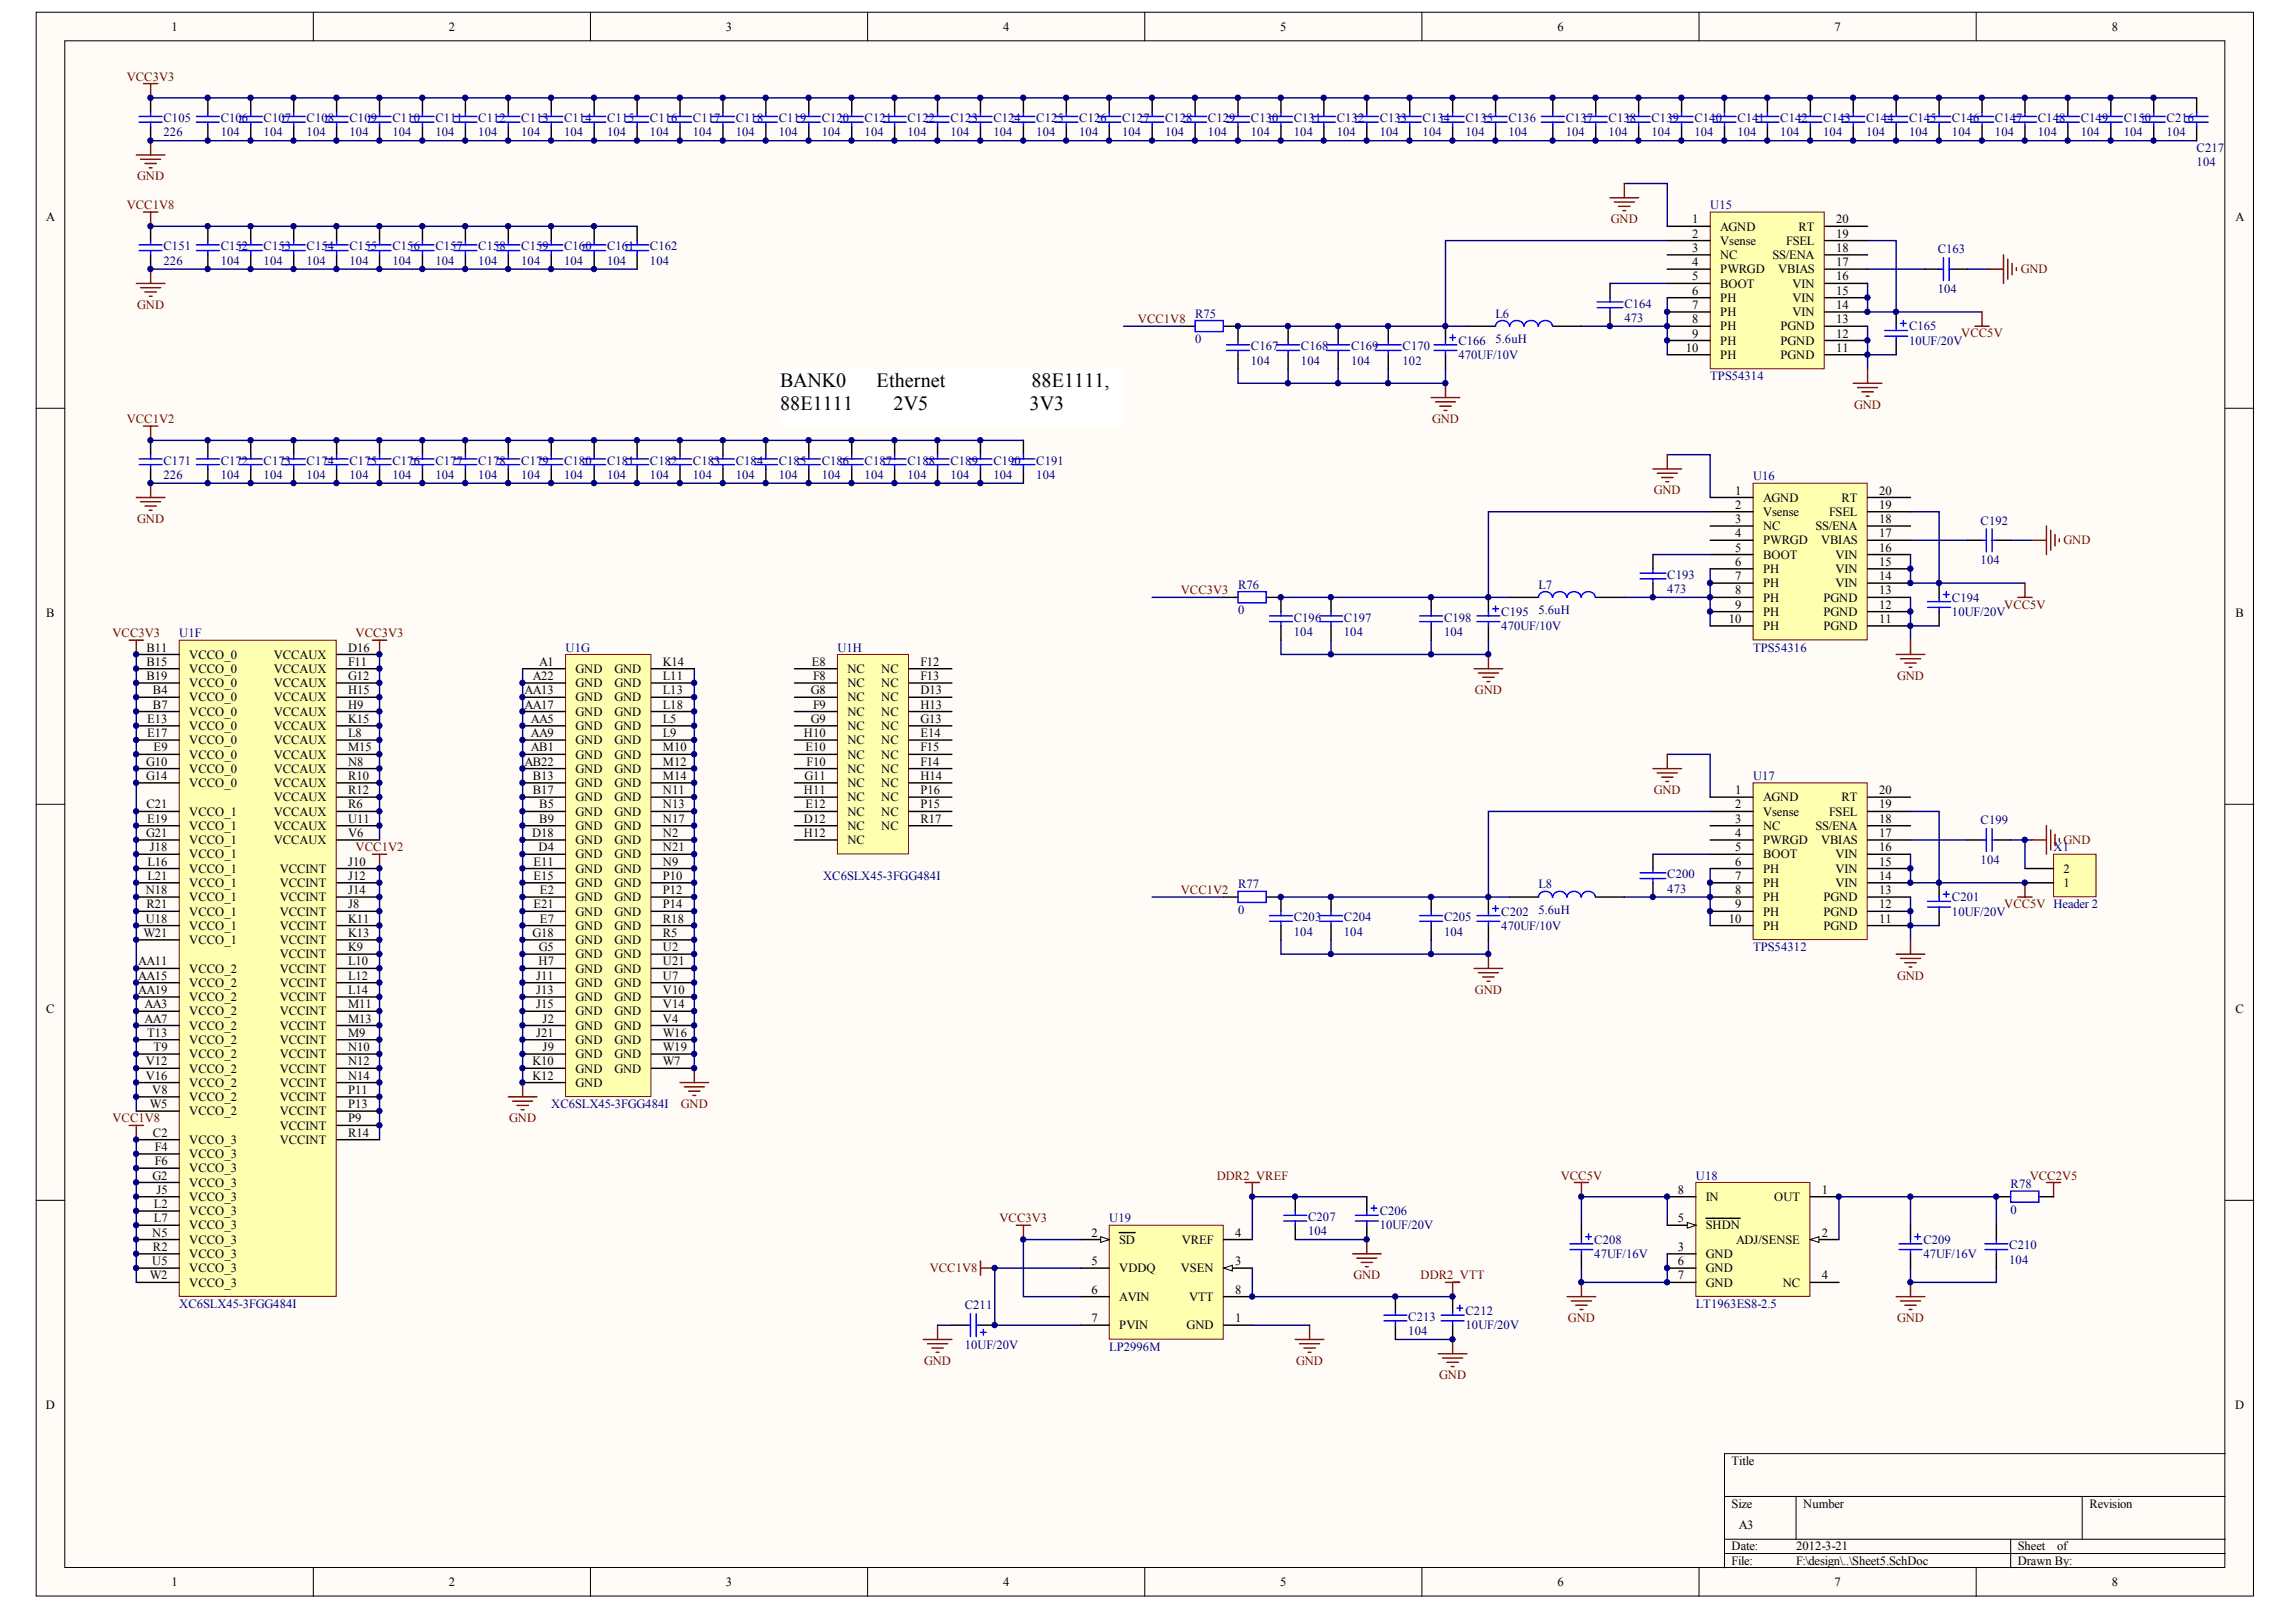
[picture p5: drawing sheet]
<svg xmlns="http://www.w3.org/2000/svg" width="287mm" height="202mm" viewBox="0 0 287 202" stroke-linecap="round" stroke-linejoin="round" font-family="sans-serif">
<defs><g id="words">
<g font-size="2.5">
<text x="97.5" y="48.3">BANK0</text>
<text x="97.5" y="51.2">88E1111</text>
<text x="109.6" y="48.3">Ethernet</text>
<text x="111.7" y="51.2">2V5</text>
<text x="128.7" y="51.2">3V3</text>
<text x="128.9" y="48.3">88E1111,</text>
</g>
<g font-size="1.6">
<text x="21.5" y="3.8">1</text>
<text x="56.1" y="3.8">2</text>
<text x="90.7" y="3.8">3</text>
<text x="125.4" y="3.8">4</text>
<text x="160" y="3.8">5</text>
<text x="194.6" y="3.8">6</text>
<text x="229.3" y="3.8">7</text>
<text x="263.9" y="3.8">8</text>
<text x="5.8" y="27.7">A</text>
<text x="211.5" y="27.9">1</text>
<text x="211.5" y="29.7">2</text>
<text x="215" y="28.8">AGND</text>
<text x="224.8" y="28.8">RT</text>
<text x="229.5" y="29.7">19</text>
<text x="229.5" y="27.9">20</text>
<text x="279.4" y="27.7">A</text>
<text x="211.5" y="31.5">3</text>
<text x="211.5" y="33.3">4</text>
<text x="211.5" y="35">5</text>
<text x="215" y="30.6">Vsense</text>
<text x="215" y="32.4">NC</text>
<text x="215" y="34.1">PWRGD</text>
<text x="215" y="35.9">BOOT</text>
<text x="221.5" y="32.4">SS/ENA</text>
<text x="222.2" y="34.1">VBIAS</text>
<text x="223.2" y="30.6">FSEL</text>
<text x="224" y="35.9">VIN</text>
<text x="229.5" y="35">16</text>
<text x="229.5" y="33.3">17</text>
<text x="229.5" y="31.5">18</text>
<text x="211.5" y="36.8">6</text>
<text x="211.5" y="38.6">7</text>
<text x="211.5" y="40.4">8</text>
<text x="215" y="37.7">PH</text>
<text x="215" y="39.5">PH</text>
<text x="215" y="41.3">PH</text>
<text x="222.5" y="41.3">PGND</text>
<text x="224" y="39.5">VIN</text>
<text x="224" y="37.7">VIN</text>
<text x="229.5" y="40.4">13</text>
<text x="229.5" y="38.6">14</text>
<text x="229.5" y="36.8">15</text>
<text x="210.7" y="44">10</text>
<text x="211.5" y="42.2">9</text>
<text x="215" y="43.1">PH</text>
<text x="215" y="44.8">PH</text>
<text x="222.5" y="44.8">PGND</text>
<text x="222.5" y="43.1">PGND</text>
<text x="229.5" y="44">11</text>
<text x="229.5" y="42.2">12</text>
<text x="216.9" y="61.8">1</text>
<text x="216.9" y="63.6">2</text>
<text x="216.9" y="65.3">3</text>
<text x="220.3" y="62.7">AGND</text>
<text x="220.3" y="64.5">Vsense</text>
<text x="228.6" y="64.5">FSEL</text>
<text x="230.1" y="62.7">RT</text>
<text x="234.8" y="65.3">18</text>
<text x="234.8" y="63.6">19</text>
<text x="234.8" y="61.8">20</text>
<text x="216.9" y="67.1">4</text>
<text x="216.9" y="68.9">5</text>
<text x="216.9" y="70.7">6</text>
<text x="220.3" y="66.2">NC</text>
<text x="220.3" y="68">PWRGD</text>
<text x="220.3" y="69.8">BOOT</text>
<text x="220.3" y="71.6">PH</text>
<text x="226.9" y="66.2">SS/ENA</text>
<text x="227.6" y="68">VBIAS</text>
<text x="229.4" y="71.6">VIN</text>
<text x="229.4" y="69.8">VIN</text>
<text x="234.8" y="70.7">15</text>
<text x="234.8" y="68.9">16</text>
<text x="234.8" y="67.1">17</text>
<text x="5.8" y="77.1">B</text>
<text x="216" y="77.8">10</text>
<text x="216.9" y="72.5">7</text>
<text x="216.9" y="74.3">8</text>
<text x="216.9" y="76">9</text>
<text x="220.3" y="73.4">PH</text>
<text x="220.3" y="75.2">PH</text>
<text x="220.3" y="76.9">PH</text>
<text x="227.9" y="76.9">PGND</text>
<text x="227.9" y="75.2">PGND</text>
<text x="229.4" y="73.4">VIN</text>
<text x="234.8" y="77.8">11</text>
<text x="234.8" y="76">12</text>
<text x="234.8" y="74.3">13</text>
<text x="234.8" y="72.5">14</text>
<text x="279.4" y="77.1">B</text>
<text x="18.3" y="81.4">B11</text>
<text x="18.3" y="83.2">B15</text>
<text x="23.7" y="82.3">VCCO_0</text>
<text x="34.2" y="82.3">VCCAUX</text>
<text x="43.5" y="81.4">D16</text>
<text x="43.5" y="83.2">F11</text>
<text x="67.4" y="83.2">A1</text>
<text x="82.8" y="83.2">K14</text>
<text x="101.5" y="83.2">E8</text>
<text x="115" y="83.2">F12</text>
<text x="220.3" y="78.7">PH</text>
<text x="227.9" y="78.7">PGND</text>
<text x="18.3" y="85">B19</text>
<text x="19.1" y="86.7">B4</text>
<text x="19.1" y="88.5">B7</text>
<text x="23.7" y="84.1">VCCO_0</text>
<text x="23.7" y="85.9">VCCO_0</text>
<text x="23.7" y="87.6">VCCO_0</text>
<text x="23.7" y="89.4">VCCO_0</text>
<text x="34.2" y="84.1">VCCAUX</text>
<text x="34.2" y="85.9">VCCAUX</text>
<text x="34.2" y="87.6">VCCAUX</text>
<text x="34.2" y="89.4">VCCAUX</text>
<text x="43.5" y="85">G12</text>
<text x="43.5" y="86.7">H15</text>
<text x="43.5" y="88.5">H9</text>
<text x="65.5" y="86.7">AA13</text>
<text x="65.5" y="88.5">AA17</text>
<text x="66.6" y="85">A22</text>
<text x="71.9" y="84.1">GND</text>
<text x="71.9" y="85.9">GND</text>
<text x="71.9" y="87.6">GND</text>
<text x="71.9" y="89.4">GND</text>
<text x="76.8" y="84.1">GND</text>
<text x="76.8" y="85.9">GND</text>
<text x="76.8" y="87.6">GND</text>
<text x="76.8" y="89.4">GND</text>
<text x="82.8" y="85">L11</text>
<text x="82.8" y="86.7">L13</text>
<text x="82.8" y="88.5">L18</text>
<text x="101.3" y="86.7">G8</text>
<text x="101.6" y="85">F8</text>
<text x="101.6" y="88.5">F9</text>
<text x="105.9" y="84.1">NC</text>
<text x="105.9" y="85.9">NC</text>
<text x="105.9" y="87.6">NC</text>
<text x="105.9" y="89.4">NC</text>
<text x="110.1" y="84.1">NC</text>
<text x="110.1" y="85.9">NC</text>
<text x="110.1" y="87.6">NC</text>
<text x="110.1" y="89.4">NC</text>
<text x="115" y="85">F13</text>
<text x="115" y="86.7">D13</text>
<text x="115" y="88.5">H13</text>
<text x="18.3" y="95.7">G10</text>
<text x="18.4" y="90.3">E13</text>
<text x="18.4" y="92.1">E17</text>
<text x="19.2" y="93.9">E9</text>
<text x="23.7" y="91.2">VCCO_0</text>
<text x="23.7" y="93">VCCO_0</text>
<text x="23.7" y="94.8">VCCO_0</text>
<text x="34.2" y="91.2">VCCAUX</text>
<text x="34.2" y="93">VCCAUX</text>
<text x="34.2" y="94.8">VCCAUX</text>
<text x="43.5" y="90.3">K15</text>
<text x="43.5" y="92.1">L8</text>
<text x="43.5" y="93.9">M15</text>
<text x="43.5" y="95.7">N8</text>
<text x="65.5" y="95.7">AB22</text>
<text x="66.3" y="90.3">AA5</text>
<text x="66.3" y="92.1">AA9</text>
<text x="66.3" y="93.9">AB1</text>
<text x="71.9" y="91.2">GND</text>
<text x="71.9" y="93">GND</text>
<text x="71.9" y="94.8">GND</text>
<text x="76.8" y="91.2">GND</text>
<text x="76.8" y="93">GND</text>
<text x="76.8" y="94.8">GND</text>
<text x="82.8" y="90.3">L5</text>
<text x="82.8" y="92.1">L9</text>
<text x="82.8" y="93.9">M10</text>
<text x="82.8" y="95.7">M12</text>
<text x="100.5" y="92.1">H10</text>
<text x="100.6" y="93.9">E10</text>
<text x="100.8" y="95.7">F10</text>
<text x="101.3" y="90.3">G9</text>
<text x="105.9" y="91.2">NC</text>
<text x="105.9" y="93">NC</text>
<text x="105.9" y="94.8">NC</text>
<text x="110.1" y="91.2">NC</text>
<text x="110.1" y="93">NC</text>
<text x="110.1" y="94.8">NC</text>
<text x="115" y="90.3">G13</text>
<text x="115" y="92.1">E14</text>
<text x="115" y="93.9">F15</text>
<text x="115" y="95.7">F14</text>
<text x="18.3" y="97.4">G14</text>
<text x="18.3" y="101">C21</text>
<text x="23.7" y="96.6">VCCO_0</text>
<text x="23.7" y="98.3">VCCO_0</text>
<text x="23.7" y="101.9">VCCO_1</text>
<text x="34.2" y="96.6">VCCAUX</text>
<text x="34.2" y="98.3">VCCAUX</text>
<text x="34.2" y="100.1">VCCAUX</text>
<text x="34.2" y="101.9">VCCAUX</text>
<text x="43.5" y="97.4">R10</text>
<text x="43.5" y="99.2">R12</text>
<text x="43.5" y="101">R6</text>
<text x="66.6" y="97.4">B13</text>
<text x="66.6" y="99.2">B17</text>
<text x="67.4" y="101">B5</text>
<text x="71.9" y="96.6">GND</text>
<text x="71.9" y="98.3">GND</text>
<text x="71.9" y="100.1">GND</text>
<text x="71.9" y="101.9">GND</text>
<text x="76.8" y="96.6">GND</text>
<text x="76.8" y="98.3">GND</text>
<text x="76.8" y="100.1">GND</text>
<text x="76.8" y="101.9">GND</text>
<text x="82.8" y="97.4">M14</text>
<text x="82.8" y="99.2">N11</text>
<text x="82.8" y="101">N13</text>
<text x="100.5" y="99.2">H11</text>
<text x="100.5" y="97.4">G11</text>
<text x="100.6" y="101">E12</text>
<text x="105.9" y="96.6">NC</text>
<text x="105.9" y="98.3">NC</text>
<text x="105.9" y="100.1">NC</text>
<text x="105.9" y="101.9">NC</text>
<text x="110.1" y="96.6">NC</text>
<text x="110.1" y="98.3">NC</text>
<text x="110.1" y="100.1">NC</text>
<text x="110.1" y="101.9">NC</text>
<text x="115" y="97.4">H14</text>
<text x="115" y="99.2">P16</text>
<text x="115" y="101">P15</text>
<text x="216.9" y="99.2">1</text>
<text x="216.9" y="101">2</text>
<text x="220.3" y="100.1">AGND</text>
<text x="220.3" y="101.9">Vsense</text>
<text x="228.6" y="101.9">FSEL</text>
<text x="230.1" y="100.1">RT</text>
<text x="234.8" y="101">19</text>
<text x="234.8" y="99.2">20</text>
<text x="18.3" y="104.6">G21</text>
<text x="18.4" y="102.8">E19</text>
<text x="18.7" y="106.4">J18</text>
<text x="23.7" y="103.7">VCCO_1</text>
<text x="23.7" y="105.5">VCCO_1</text>
<text x="23.7" y="107.2">VCCO_1</text>
<text x="34.2" y="103.7">VCCAUX</text>
<text x="34.2" y="105.5">VCCAUX</text>
<text x="43.5" y="102.8">U11</text>
<text x="43.5" y="104.6">V6</text>
<text x="66.5" y="104.6">D18</text>
<text x="67.3" y="106.4">D4</text>
<text x="67.4" y="102.8">B9</text>
<text x="71.9" y="103.7">GND</text>
<text x="71.9" y="105.5">GND</text>
<text x="71.9" y="107.2">GND</text>
<text x="76.8" y="103.7">GND</text>
<text x="76.8" y="105.5">GND</text>
<text x="76.8" y="107.2">GND</text>
<text x="82.8" y="102.8">N17</text>
<text x="82.8" y="104.6">N2</text>
<text x="82.8" y="106.4">N21</text>
<text x="100.5" y="102.8">D12</text>
<text x="100.5" y="104.6">H12</text>
<text x="105.9" y="103.7">NC</text>
<text x="105.9" y="105.5">NC</text>
<text x="110.1" y="103.7">NC</text>
<text x="115" y="102.8">R17</text>
<text x="216.9" y="102.8">3</text>
<text x="216.9" y="104.6">4</text>
<text x="216.9" y="106.4">5</text>
<text x="220.3" y="103.7">NC</text>
<text x="220.3" y="105.5">PWRGD</text>
<text x="220.3" y="107.2">BOOT</text>
<text x="226.9" y="103.7">SS/ENA</text>
<text x="227.6" y="105.5">VBIAS</text>
<text x="229.4" y="107.2">VIN</text>
<text x="234.8" y="106.4">16</text>
<text x="234.8" y="104.6">17</text>
<text x="234.8" y="102.8">18</text>
<text x="18.2" y="111.7">N18</text>
<text x="18.3" y="113.5">R21</text>
<text x="18.4" y="108.1">L16</text>
<text x="18.4" y="109.9">L21</text>
<text x="23.7" y="109">VCCO_1</text>
<text x="23.7" y="110.8">VCCO_1</text>
<text x="23.7" y="112.6">VCCO_1</text>
<text x="35" y="109">VCCINT</text>
<text x="35" y="110.8">VCCINT</text>
<text x="35" y="112.6">VCCINT</text>
<text x="43.5" y="108.1">J10</text>
<text x="43.5" y="109.9">J12</text>
<text x="43.5" y="111.7">J14</text>
<text x="43.5" y="113.5">J8</text>
<text x="66.7" y="108.1">E11</text>
<text x="66.7" y="109.9">E15</text>
<text x="66.7" y="113.5">E21</text>
<text x="67.5" y="111.7">E2</text>
<text x="71.9" y="109">GND</text>
<text x="71.9" y="110.8">GND</text>
<text x="71.9" y="112.6">GND</text>
<text x="76.8" y="109">GND</text>
<text x="76.8" y="110.8">GND</text>
<text x="76.8" y="112.6">GND</text>
<text x="82.8" y="108.1">N9</text>
<text x="82.8" y="109.9">P10</text>
<text x="82.8" y="111.7">P12</text>
<text x="82.8" y="113.5">P14</text>
<text x="216.9" y="108.1">6</text>
<text x="216.9" y="109.9">7</text>
<text x="216.9" y="111.7">8</text>
<text x="216.9" y="113.5">9</text>
<text x="220.3" y="109">PH</text>
<text x="220.3" y="110.8">PH</text>
<text x="220.3" y="112.6">PH</text>
<text x="227.9" y="112.6">PGND</text>
<text x="229.4" y="110.8">VIN</text>
<text x="229.4" y="109">VIN</text>
<text x="234.8" y="113.5">12</text>
<text x="234.8" y="111.7">13</text>
<text x="234.8" y="109.9">14</text>
<text x="234.8" y="108.1">15</text>
<text x="257.9" y="110.8">1</text>
<text x="257.9" y="109">2</text>
<text x="17.9" y="117.1">W21</text>
<text x="18.2" y="115.3">U18</text>
<text x="23.7" y="114.4">VCCO_1</text>
<text x="23.7" y="116.2">VCCO_1</text>
<text x="23.7" y="117.9">VCCO_1</text>
<text x="35" y="114.4">VCCINT</text>
<text x="35" y="116.2">VCCINT</text>
<text x="35" y="117.9">VCCINT</text>
<text x="35" y="119.7">VCCINT</text>
<text x="43.5" y="115.3">K11</text>
<text x="43.5" y="117.1">K13</text>
<text x="43.5" y="118.8">K9</text>
<text x="66.5" y="117.1">G18</text>
<text x="67.4" y="118.8">G5</text>
<text x="67.5" y="115.3">E7</text>
<text x="71.9" y="114.4">GND</text>
<text x="71.9" y="116.2">GND</text>
<text x="71.9" y="117.9">GND</text>
<text x="71.9" y="119.7">GND</text>
<text x="76.8" y="114.4">GND</text>
<text x="76.8" y="116.2">GND</text>
<text x="76.8" y="117.9">GND</text>
<text x="76.8" y="119.7">GND</text>
<text x="82.8" y="115.3">R18</text>
<text x="82.8" y="117.1">R5</text>
<text x="82.8" y="118.8">U2</text>
<text x="216" y="115.3">10</text>
<text x="220.3" y="114.4">PH</text>
<text x="220.3" y="116.2">PH</text>
<text x="227.9" y="116.2">PGND</text>
<text x="227.9" y="114.4">PGND</text>
<text x="234.8" y="115.3">11</text>
<text x="17.3" y="120.6">AA11</text>
<text x="17.3" y="122.4">AA15</text>
<text x="17.3" y="124.2">AA19</text>
<text x="18.1" y="126">AA3</text>
<text x="23.7" y="121.5">VCCO_2</text>
<text x="23.7" y="123.3">VCCO_2</text>
<text x="23.7" y="125.1">VCCO_2</text>
<text x="35" y="121.5">VCCINT</text>
<text x="35" y="123.3">VCCINT</text>
<text x="35" y="125.1">VCCINT</text>
<text x="43.5" y="120.6">L10</text>
<text x="43.5" y="122.4">L12</text>
<text x="43.5" y="124.2">L14</text>
<text x="43.5" y="126">M11</text>
<text x="67" y="122.4">J11</text>
<text x="67" y="124.2">J13</text>
<text x="67" y="126">J15</text>
<text x="67.3" y="120.6">H7</text>
<text x="71.9" y="121.5">GND</text>
<text x="71.9" y="123.3">GND</text>
<text x="71.9" y="125.1">GND</text>
<text x="76.8" y="121.5">GND</text>
<text x="76.8" y="123.3">GND</text>
<text x="76.8" y="125.1">GND</text>
<text x="82.8" y="120.6">U21</text>
<text x="82.8" y="122.4">U7</text>
<text x="82.8" y="124.2">V10</text>
<text x="82.8" y="126">V14</text>
<text x="5.8" y="126.6">C</text>
<text x="18.1" y="127.8">AA7</text>
<text x="18.4" y="129.5">T13</text>
<text x="19.2" y="131.3">T9</text>
<text x="23.7" y="126.9">VCCO_2</text>
<text x="23.7" y="128.6">VCCO_2</text>
<text x="23.7" y="130.4">VCCO_2</text>
<text x="35" y="126.9">VCCINT</text>
<text x="35" y="128.6">VCCINT</text>
<text x="35" y="130.4">VCCINT</text>
<text x="43.5" y="127.8">M13</text>
<text x="43.5" y="129.5">M9</text>
<text x="43.5" y="131.3">N10</text>
<text x="67" y="129.5">J21</text>
<text x="67.8" y="127.8">J2</text>
<text x="67.8" y="131.3">J9</text>
<text x="71.9" y="126.9">GND</text>
<text x="71.9" y="128.6">GND</text>
<text x="71.9" y="130.4">GND</text>
<text x="76.8" y="126.9">GND</text>
<text x="76.8" y="128.6">GND</text>
<text x="76.8" y="130.4">GND</text>
<text x="82.8" y="127.8">V4</text>
<text x="82.8" y="129.5">W16</text>
<text x="82.8" y="131.3">W19</text>
<text x="279.4" y="126.6">C</text>
<text x="18.2" y="133.1">V12</text>
<text x="18.2" y="134.9">V16</text>
<text x="19" y="136.7">V8</text>
<text x="23.7" y="132.2">VCCO_2</text>
<text x="23.7" y="134">VCCO_2</text>
<text x="23.7" y="135.8">VCCO_2</text>
<text x="23.7" y="137.6">VCCO_2</text>
<text x="35" y="132.2">VCCINT</text>
<text x="35" y="134">VCCINT</text>
<text x="35" y="135.8">VCCINT</text>
<text x="35" y="137.6">VCCINT</text>
<text x="43.5" y="133.1">N12</text>
<text x="43.5" y="134.9">N14</text>
<text x="43.5" y="136.7">P11</text>
<text x="66.5" y="133.1">K10</text>
<text x="66.5" y="134.9">K12</text>
<text x="71.9" y="132.2">GND</text>
<text x="71.9" y="134">GND</text>
<text x="71.9" y="135.8">GND</text>
<text x="76.8" y="132.2">GND</text>
<text x="76.8" y="134">GND</text>
<text x="82.8" y="133.1">W7</text>
<text x="18.7" y="138.4">W5</text>
<text x="19.1" y="142">C2</text>
<text x="19.4" y="143.8">F4</text>
<text x="23.7" y="139.3">VCCO_2</text>
<text x="23.7" y="142.9">VCCO_3</text>
<text x="35" y="139.3">VCCINT</text>
<text x="35" y="141.1">VCCINT</text>
<text x="35" y="142.9">VCCINT</text>
<text x="43.5" y="138.4">P13</text>
<text x="43.5" y="140.2">P9</text>
<text x="43.5" y="142">R14</text>
<text x="19.1" y="147.4">G2</text>
<text x="19.4" y="145.6">F6</text>
<text x="19.5" y="149.1">J5</text>
<text x="23.7" y="144.7">VCCO_3</text>
<text x="23.7" y="146.5">VCCO_3</text>
<text x="23.7" y="148.3">VCCO_3</text>
<text x="209.7" y="149.1">8</text>
<text x="227.7" y="149.1">1</text>
<text x="19" y="154.5">N5</text>
<text x="19.2" y="150.9">L2</text>
<text x="19.2" y="152.7">L7</text>
<text x="23.7" y="150">VCCO_3</text>
<text x="23.7" y="151.8">VCCO_3</text>
<text x="23.7" y="153.6">VCCO_3</text>
<text x="23.7" y="155.4">VCCO_3</text>
<text x="136.4" y="154.5">2</text>
<text x="139.9" y="155.4">SD</text>
<text x="147.7" y="155.4">VREF</text>
<text x="154.4" y="154.5">4</text>
<text x="209.7" y="152.7">5</text>
<text x="213.2" y="153.6">SHDN</text>
<text x="213.2" y="150">IN</text>
<text x="217" y="155.4">ADJ/SENSE</text>
<text x="221.7" y="150">OUT</text>
<text x="227.7" y="154.5">2</text>
<text x="18.7" y="159.8">W2</text>
<text x="19" y="158.1">U5</text>
<text x="19.1" y="156.3">R2</text>
<text x="23.7" y="157.2">VCCO_3</text>
<text x="23.7" y="159">VCCO_3</text>
<text x="23.7" y="160.7">VCCO_3</text>
<text x="136.4" y="158.1">5</text>
<text x="136.4" y="161.6">6</text>
<text x="139.9" y="159">VDDQ</text>
<text x="147.6" y="159">VSEN</text>
<text x="154.4" y="158.1">3</text>
<text x="154.4" y="161.6">8</text>
<text x="209.7" y="156.3">3</text>
<text x="209.7" y="159.8">7</text>
<text x="209.7" y="158.1">6</text>
<text x="213.2" y="157.2">GND</text>
<text x="213.2" y="160.7">GND</text>
<text x="213.2" y="159">GND</text>
<text x="222.8" y="160.7">NC</text>
<text x="227.7" y="159.8">4</text>
<text x="136.4" y="165.2">7</text>
<text x="139.9" y="162.5">AVIN</text>
<text x="139.9" y="166.1">PVIN</text>
<text x="148.3" y="166.1">GND</text>
<text x="148.6" y="162.5">VTT</text>
<text x="154.4" y="165.2">1</text>
<text x="5.7" y="176.1">D</text>
<text x="279.3" y="176.1">D</text>
<text x="216.4" y="183">Title</text>
<text x="216.4" y="188.4">Size</text>
<text x="217.3" y="191">A3</text>
<text x="225.3" y="188.4">Number</text>
<text x="261.1" y="188.4">Revision</text>
<text x="216.4" y="193.7">Date:</text>
<text x="216.4" y="195.5">File:</text>
<text x="224.5" y="193.7">2012-3-21</text>
<text x="224.5" y="195.5">F:\design\..\Sheet5.SchDoc</text>
<text x="252.2" y="193.7">Sheet</text>
<text x="252.2" y="195.5">Drawn By:</text>
<text x="257.1" y="193.7">of</text>
<text x="21.5" y="198.2">1</text>
<text x="56.1" y="198.2">2</text>
<text x="90.7" y="198.2">3</text>
<text x="125.4" y="198.2">4</text>
<text x="160" y="198.2">5</text>
<text x="194.6" y="198.2">6</text>
<text x="229.3" y="198.2">7</text>
<text x="263.9" y="198.2">8</text>
</g>
<g font-size="1.6" fill="#800000">
<text x="15.8" y="10.1">VCC3V3</text>
<text x="17.1" y="22.5">GND</text>
<text x="15.8" y="26.1">VCC1V8</text>
<text x="201.3" y="27.9">GND</text>
<text x="252.5" y="34.1">GND</text>
<text x="17.1" y="38.6">GND</text>
<text x="142.2" y="40.4">VCC1V8</text>
<text x="245.1" y="42.2">VCC5V</text>
<text x="15.8" y="52.9">VCC1V2</text>
<text x="179" y="52.9">GND</text>
<text x="231.7" y="51.1">GND</text>
<text x="17.1" y="65.3">GND</text>
<text x="206.7" y="61.8">GND</text>
<text x="257.9" y="68">GND</text>
<text x="147.6" y="74.3">VCC3V3</text>
<text x="250.5" y="76">VCC5V</text>
<text x="14" y="79.6">VCC3V3</text>
<text x="44.4" y="79.6">VCC3V3</text>
<text x="184.3" y="86.7">GND</text>
<text x="237.1" y="84.9">GND</text>
<text x="206.7" y="99.2">GND</text>
<text x="44.4" y="106.4">VCC1V2</text>
<text x="257.9" y="105.5">GND</text>
<text x="147.6" y="111.7">VCC1V2</text>
<text x="250.5" y="113.5">VCC5V Header 2</text>
<text x="184.3" y="124.2">GND</text>
<text x="237.1" y="122.4">GND</text>
<text x="14" y="140.2">VCC1V8</text>
<text x="63.6" y="140.2">GND</text>
<text x="85.1" y="138.4">GND</text>
<text x="152.1" y="147.4">DDR2_VREF</text>
<text x="195" y="147.4">VCC5V</text>
<text x="253.7" y="147.4">VCC2V5</text>
<text x="124.9" y="152.7">VCC3V3</text>
<text x="116.2" y="159">VCC1V8</text>
<text x="169.1" y="159.8">GND</text>
<text x="177.5" y="159.8">DDR2_VTT</text>
<text x="196" y="165.2">GND</text>
<text x="237.1" y="165.2">GND</text>
<text x="115.5" y="170.5">GND</text>
<text x="162" y="170.5">GND</text>
<text x="179.9" y="172.3">GND</text>
</g>
<g font-size="1.6" fill="#000080">
<text x="20.4" y="15.2">C105</text>
<text x="20.4" y="17">226</text>
<text x="27.6" y="15.2">C106</text>
<text x="27.6" y="17">104</text>
<text x="32.9" y="15.2">C107</text>
<text x="32.9" y="17">104</text>
<text x="38.3" y="15.2">C108</text>
<text x="38.3" y="17">104</text>
<text x="43.7" y="15.2">C109</text>
<text x="43.7" y="17">104</text>
<text x="49" y="15.2">C110</text>
<text x="49" y="17">104</text>
<text x="54.4" y="15.2">C111</text>
<text x="54.4" y="17">104</text>
<text x="59.8" y="15.2">C112</text>
<text x="59.8" y="17">104</text>
<text x="65.1" y="15.2">C113</text>
<text x="65.1" y="17">104</text>
<text x="70.5" y="15.2">C114</text>
<text x="70.5" y="17">104</text>
<text x="75.9" y="15.2">C115</text>
<text x="75.9" y="17">104</text>
<text x="81.2" y="15.2">C116</text>
<text x="81.2" y="17">104</text>
<text x="86.6" y="15.2">C117</text>
<text x="86.6" y="17">104</text>
<text x="92" y="15.2">C118</text>
<text x="92" y="17">104</text>
<text x="97.3" y="15.2">C119</text>
<text x="97.3" y="17">104</text>
<text x="102.7" y="15.2">C120</text>
<text x="102.7" y="17">104</text>
<text x="108" y="15.2">C121</text>
<text x="108" y="17">104</text>
<text x="113.4" y="15.2">C122</text>
<text x="113.4" y="17">104</text>
<text x="118.8" y="15.2">C123</text>
<text x="118.8" y="17">104</text>
<text x="124.1" y="15.2">C124</text>
<text x="124.1" y="17">104</text>
<text x="129.5" y="15.2">C125</text>
<text x="129.5" y="17">104</text>
<text x="134.9" y="15.2">C126</text>
<text x="134.9" y="17">104</text>
<text x="140.2" y="15.2">C127</text>
<text x="140.2" y="17">104</text>
<text x="145.6" y="15.2">C128</text>
<text x="145.6" y="17">104</text>
<text x="151" y="15.2">C129</text>
<text x="151" y="17">104</text>
<text x="156.3" y="15.2">C130</text>
<text x="156.3" y="17">104</text>
<text x="161.7" y="15.2">C131</text>
<text x="161.7" y="17">104</text>
<text x="167.1" y="15.2">C132</text>
<text x="167.1" y="17">104</text>
<text x="172.4" y="15.2">C133</text>
<text x="172.4" y="17">104</text>
<text x="177.8" y="15.2">C134</text>
<text x="177.8" y="17">104</text>
<text x="183.1" y="15.2">C135</text>
<text x="183.1" y="17">104</text>
<text x="188.5" y="15.2">C136</text>
<text x="188.5" y="17">104</text>
<text x="195.7" y="15.2">C137</text>
<text x="195.7" y="17">104</text>
<text x="201" y="15.2">C138</text>
<text x="201" y="17">104</text>
<text x="206.4" y="15.2">C139</text>
<text x="206.4" y="17">104</text>
<text x="211.8" y="15.2">C140</text>
<text x="211.8" y="17">104</text>
<text x="217.1" y="15.2">C141</text>
<text x="217.1" y="17">104</text>
<text x="222.5" y="15.2">C142</text>
<text x="222.5" y="17">104</text>
<text x="227.8" y="15.2">C143</text>
<text x="227.8" y="17">104</text>
<text x="233.2" y="15.2">C144</text>
<text x="233.2" y="17">104</text>
<text x="238.6" y="15.2">C145</text>
<text x="238.6" y="17">104</text>
<text x="243.9" y="15.2">C146</text>
<text x="243.9" y="17">104</text>
<text x="249.3" y="15.2">C147</text>
<text x="249.3" y="17">104</text>
<text x="254.7" y="15.2">C148</text>
<text x="254.7" y="17">104</text>
<text x="260" y="15.2">C149</text>
<text x="260" y="17">104</text>
<text x="265.4" y="15.2">C150</text>
<text x="265.4" y="17">104</text>
<text x="270.8" y="15.2">C216</text>
<text x="270.8" y="17">104</text>
<text x="274.5" y="19">C217</text>
<text x="274.5" y="20.8">104</text>
<text x="213.7" y="26.1">U15</text>
<text x="20.4" y="31.3">C151</text>
<text x="20.4" y="33.1">226</text>
<text x="27.6" y="31.3">C152</text>
<text x="27.6" y="33.1">104</text>
<text x="32.9" y="31.3">C153</text>
<text x="32.9" y="33.1">104</text>
<text x="38.3" y="31.3">C154</text>
<text x="38.3" y="33.1">104</text>
<text x="43.7" y="31.3">C155</text>
<text x="43.7" y="33.1">104</text>
<text x="49" y="31.3">C156</text>
<text x="49" y="33.1">104</text>
<text x="54.4" y="31.3">C157</text>
<text x="54.4" y="33.1">104</text>
<text x="59.8" y="31.3">C158</text>
<text x="59.8" y="33.1">104</text>
<text x="65.1" y="31.3">C159</text>
<text x="65.1" y="33.1">104</text>
<text x="70.5" y="31.3">C160</text>
<text x="70.5" y="33.1">104</text>
<text x="75.9" y="31.3">C161</text>
<text x="75.9" y="33.1">104</text>
<text x="81.2" y="31.3">C162</text>
<text x="81.2" y="33.1">104</text>
<text x="242.2" y="31.7">C163</text>
<text x="149.4" y="39.7">R75</text>
<text x="186.9" y="39.7">L6</text>
<text x="203" y="38.4">C164</text>
<text x="203" y="40.2">473</text>
<text x="238.6" y="41.3">C165</text>
<text x="242.2" y="36.6">104</text>
<text x="149.4" y="42.9">0</text>
<text x="156.3" y="43.8">C167</text>
<text x="156.3" y="45.6">104</text>
<text x="162.6" y="43.8">C168</text>
<text x="162.6" y="45.6">104</text>
<text x="168.8" y="43.8">C169</text>
<text x="168.8" y="45.6">104</text>
<text x="175.3" y="43.8">C170</text>
<text x="175.3" y="45.6">102</text>
<text x="182.3" y="43.1">C166</text>
<text x="182.3" y="44.8">470UF/10V</text>
<text x="186.9" y="42.9">5.6uH</text>
<text x="213.7" y="47.5">TPS54314</text>
<text x="238.6" y="43.1">10UF/20V</text>
<text x="20.4" y="58">C171</text>
<text x="20.4" y="59.8">226</text>
<text x="27.6" y="58">C172</text>
<text x="27.6" y="59.8">104</text>
<text x="32.9" y="58">C173</text>
<text x="32.9" y="59.8">104</text>
<text x="38.3" y="58">C174</text>
<text x="38.3" y="59.8">104</text>
<text x="43.7" y="58">C175</text>
<text x="43.7" y="59.8">104</text>
<text x="49" y="58">C176</text>
<text x="49" y="59.8">104</text>
<text x="54.4" y="58">C177</text>
<text x="54.4" y="59.8">104</text>
<text x="59.8" y="58">C178</text>
<text x="59.8" y="59.8">104</text>
<text x="65.1" y="58">C179</text>
<text x="65.1" y="59.8">104</text>
<text x="70.5" y="58">C180</text>
<text x="70.5" y="59.8">104</text>
<text x="75.9" y="58">C181</text>
<text x="75.9" y="59.8">104</text>
<text x="81.2" y="58">C182</text>
<text x="81.2" y="59.8">104</text>
<text x="86.6" y="58">C183</text>
<text x="86.6" y="59.8">104</text>
<text x="92" y="58">C184</text>
<text x="92" y="59.8">104</text>
<text x="97.3" y="58">C185</text>
<text x="97.3" y="59.8">104</text>
<text x="102.7" y="58">C186</text>
<text x="102.7" y="59.8">104</text>
<text x="108" y="58">C187</text>
<text x="108" y="59.8">104</text>
<text x="113.4" y="58">C188</text>
<text x="113.4" y="59.8">104</text>
<text x="118.8" y="58">C189</text>
<text x="118.8" y="59.8">104</text>
<text x="124.1" y="58">C190</text>
<text x="124.1" y="59.8">104</text>
<text x="129.5" y="58">C191</text>
<text x="129.5" y="59.8">104</text>
<text x="219.1" y="60">U16</text>
<text x="247.5" y="65.5">C192</text>
<text x="247.5" y="70.5">104</text>
<text x="154.7" y="73.6">R76</text>
<text x="154.7" y="76.8">0</text>
<text x="161.7" y="77.7">C196</text>
<text x="167.9" y="77.7">C197</text>
<text x="180.5" y="77.7">C198</text>
<text x="187.6" y="76.9">C195</text>
<text x="192.3" y="73.6">L7</text>
<text x="192.3" y="76.8">5.6uH</text>
<text x="208.4" y="72.3">C193</text>
<text x="208.4" y="74.1">473</text>
<text x="243.9" y="75.2">C194</text>
<text x="243.9" y="76.9">10UF/20V</text>
<text x="22.4" y="79.6">U1F</text>
<text x="70.7" y="81.4">U1G</text>
<text x="104.7" y="81.4">U1H</text>
<text x="161.7" y="79.4">104</text>
<text x="167.9" y="79.4">104</text>
<text x="180.5" y="79.4">104</text>
<text x="187.6" y="78.7">470UF/10V</text>
<text x="219.1" y="81.4">TPS54316</text>
<text x="219.1" y="97.4">U17</text>
<text x="247.5" y="103">C199</text>
<text x="247.5" y="108">104</text>
<text x="256.6" y="106.4">X1</text>
<text x="102.9" y="109.9">XC6SLX45-3FGG484I</text>
<text x="154.7" y="111">R77</text>
<text x="192.3" y="111">L8</text>
<text x="208.4" y="109.7">C200</text>
<text x="208.4" y="111.5">473</text>
<text x="243.9" y="112.6">C201</text>
<text x="154.7" y="114.2">0</text>
<text x="161.7" y="115.1">C203</text>
<text x="161.7" y="116.9">104</text>
<text x="167.9" y="115.1">C204</text>
<text x="167.9" y="116.9">104</text>
<text x="180.5" y="115.1">C205</text>
<text x="180.5" y="116.9">104</text>
<text x="187.6" y="114.4">C202</text>
<text x="187.6" y="116.2">470UF/10V</text>
<text x="192.3" y="114.2">5.6uH</text>
<text x="219.1" y="118.8">TPS54312</text>
<text x="243.9" y="114.4">10UF/20V</text>
<text x="68.9" y="138.4">XC6SLX45-3FGG484I</text>
<text x="211.9" y="147.4">U18</text>
<text x="251.3" y="148.4">R78</text>
<text x="138.6" y="152.7">U19</text>
<text x="163.5" y="152.5">C207</text>
<text x="163.5" y="154.3">104</text>
<text x="172.4" y="151.8">C206</text>
<text x="172.4" y="153.6">10UF/20V</text>
<text x="199.2" y="155.4">C208</text>
<text x="240.4" y="155.4">C209</text>
<text x="251.3" y="151.6">0</text>
<text x="199.2" y="157.2">47UF/16V</text>
<text x="240.4" y="157.2">47UF/16V</text>
<text x="251.1" y="156.1">C210</text>
<text x="251.1" y="157.9">104</text>
<text x="22.4" y="163.4">XC6SLX45-3FGG484I</text>
<text x="120.6" y="163.6">C211</text>
<text x="176" y="165">C213</text>
<text x="176" y="166.8">104</text>
<text x="183.1" y="164.3">C212</text>
<text x="183.1" y="166.1">10UF/20V</text>
<text x="211.9" y="163.4">LT1963ES8-2.5</text>
<text x="120.6" y="168.6">10UF/20V</text>
<text x="138.6" y="168.8">LP2996M</text>
</g>
</g></defs>
<g fill="#fffcf8" stroke="#000" stroke-width=".12">
<path d="M4.5 1.5h277.1v197.9h-277.1z"/>
<path d="M8.1 5.1h269.9v190.7h-269.9z"/>
</g>
<g fill="none" stroke="#000" stroke-width=".12">
<path d="M39.2 1.5v3.6M73.8 1.5v3.6M108.4 1.5v3.6M143.1 1.5v3.6M177.7 1.5v3.6M212.3 1.5v3.6M247 1.5v3.6M4.5 51h3.6M278.1 51h3.6M4.5 100.5h3.6M278.1 100.5h3.6M4.5 150h3.6"/>
<path d="M278.1 150h3.6M39.2 195.9v3.5M73.8 195.9v3.5M108.4 195.9v3.5M143.1 195.9v3.5M177.7 195.9v3.5M212.3 195.9v3.5M215.5 187h62.6M215.5 192.3h62.6M215.5 194.1h62.6M224.5 187v5.3M247 195.9v3.5"/>
<path d="M251.3 192.3v3.6M260.2 187v5.3M278.1 181.6h-62.6v14.3"/>
</g>
<path d="M97.5 46.1h42.9v7.1h-42.9z" fill="#fff" stroke="#fff" stroke-width=".12"/>
<path d="M63.5 137h3.6M64.1 137.6h2.5M64.6 138.1h1.4M65.1 138.6h.4M65.3 135.3v1.7M85 135.3h3.6M85.5 135.8h2.5M86.1 136.3h1.4M86.6 136.9h.3M86.8 133.5v1.8" fill="none" stroke="#800000" stroke-width=".18"/>
<path d="M138.6 153.1h14.3v14.2h-14.3z" fill="#ffffb0" stroke="#800000" stroke-width=".12"/>
<path d="M135 154.9h3.6M135 158.4h3.6M152.9 154.9h3.6M135 162h3.6M135 165.6h3.6M152.9 165.6h3.6" fill="none" stroke="#000" stroke-width=".18"/>
<path d="M137.6 154.5l1 .4-1 .3z" fill="#fffcf8" stroke="#000" stroke-width=".12"/>
<path d="M139.9 154h2M152.9 158.4h3.6" fill="none" stroke="#000" stroke-width=".18"/>
<path d="M152.9 158.4l1.1-.3v.7z" fill="#fffcf8" stroke="#000" stroke-width=".12"/>
<path d="M152.9 162h3.6" fill="none" stroke="#000" stroke-width=".18"/>
<path d="M213.7 26.5h14.3v19.6h-14.3z" fill="#ffffb0" stroke="#800000" stroke-width=".12"/>
<g fill="none" stroke="#000" stroke-width=".18">
<path d="M201.2 35.4v1.8M201.2 39v1.8M208.4 28.3h5.3M208.4 30.1h5.3M208.4 31.8h5.3M208.4 33.6h5.3M208.4 35.4h5.3M208.4 37.2h5.3M208.4 39h5.3M228 28.3h5.4M228 30.1h5.4M228 31.8h5.4"/>
<path d="M228 33.6h5.4M228 35.4h5.4M228 37.2h5.4M228 39h5.4M173.5 40.8v1.7M173.5 44.3v1.8M183.3 40.8h3.6M194.1 40.8h3.5M208.4 40.8h5.3M208.4 42.5h5.3M208.4 44.3h5.3M228 40.8h5.4"/>
<path d="M228 42.5h5.4M228 44.3h5.4"/>
</g>
<g fill="none" stroke="#000080" stroke-width=".18">
<path d="M201.2 35.4h7.2M203 22.9h5.4v5.4M208.4 30.1h-27.8v10.7M208.4 37.2v7.1M233.4 30.1h3.6v8.9M233.4 35.4v3.6h14.3M233.4 33.6h7.1M245.9 33.6h2.7M154.7 46.1v1.8h25.9v-1.8M154.7 40.8h28.6M161 46.1v1.8M167.2 46.1v1.8"/>
<path d="M173.5 46.1v1.8M197.6 40.8h10.8M233.4 40.8v5.3M233.4 44.3h3.6"/>
</g>
<path d="M199.6 37.7h3.2M199.6 38.4h3.2M201.2 37.2v.5M201.2 38.4v.6M171.9 43.1h3.2M171.9 43.8h3.2M173.5 42.5v.6M173.5 43.8v.5M188.6 40.8a.88 .88 0 0 0-.8-.8 .88 .88 0 0 0-.9 .8M190.4 40.8a.88 .88 0 0 0-.8-.8 .88 .88 0 0 0-.9 .8M192.2 40.8a.88 .88 0 0 0-.9-.8 .88 .88 0 0 0-.8 .8M194 40.8a.88 .88 0 0 0-.9-.8 .88 .88 0 0 0-.8 .8" fill="none" stroke="#00f" stroke-width=".18"/>
<g fill="none" stroke="#800000" stroke-width=".18">
<path d="M201.2 24.7h3.6M201.7 25.2h2.5M202.3 25.8h1.4M202.8 26.3h.4M203 22.9v1.8M248.6 33.6h1.8M250.4 31.8v3.6M250.9 32.4v2.5M251.5 32.9v1.4M252 33.4v.4M178.9 49.7h3.5M179.4 50.2h2.5"/>
<path d="M179.9 50.7h1.5M180.5 51.3h.3M180.6 47.9v1.8M231.6 47.9h3.6M232.1 48.4h2.5M232.7 49h1.4M233.2 49.5h.4M233.4 46.1v1.8"/>
</g>
<path d="M219.1 60.4h14.2v19.5h-14.2z" fill="#ffffb0" stroke="#800000" stroke-width=".12"/>
<g fill="none" stroke="#000" stroke-width=".18">
<path d="M188.7 74.6h3.6M199.4 74.6h3.6M206.6 69.3v1.8M206.6 72.8v1.8M213.7 62.2h5.4M213.7 63.9h5.4M213.7 65.7h5.4M213.7 67.5h5.4M213.7 69.3h5.4M213.7 71.1h5.4M213.7 72.8h5.4M213.7 74.6h5.4"/>
<path d="M213.7 76.4h5.4M213.7 78.2h5.4M233.4 62.2h5.4M233.4 63.9h5.4M233.4 65.7h5.4M233.4 67.5h5.4M233.4 69.3h5.4M233.4 71.1h5.4M233.4 72.8h5.4M233.4 74.6h5.4M233.4 76.4h5.4M233.4 78.2h5.4"/>
</g>
<g fill="none" stroke="#000080" stroke-width=".18">
<path d="M18.8 12.2h255.7M208.4 56.8h5.3v5.4M160.1 80v1.8h25.9v-1.8M160.1 74.6h28.6M166.3 80v1.8M178.9 80v1.8M203 74.6h10.7M206.6 69.3h7.1M213.7 63.9h-27.7v10.7M213.7 71.1v7.1M238.8 63.9h3.5v8.9M238.8 69.3v3.5h14.3"/>
<path d="M238.8 67.5h7.1M238.8 74.6v5.4M238.8 78.2h3.5M251.3 67.5h2.7M135 154.9h-7.1v7.1h7.1M135 158.4h-10.7v7.2h10.7M156.5 158.4v3.6h25M161.9 154.9h8.9M170.8 149.5h-14.3v5.4M197.6 153.1v-3.6h10.8v3.6M117.2 165.6h1.8M156.5 165.6h7.2"/>
<path d="M174.4 167.3h7.1"/>
</g>
<path d="M194 74.6a.88 .88 0 0 0-.9-.7 .88 .88 0 0 0-.8 .7M195.8 74.6a.88 .88 0 0 0-.9-.7 .88 .88 0 0 0-.8 .7M197.6 74.6a.88 .88 0 0 0-.9-.7 .88 .88 0 0 0-.9 .7M199.4 74.6a.88 .88 0 0 0-.9-.7 .88 .88 0 0 0-.9 .7M205 71.6h3.2M205 72.3h3.2M206.6 71.1v.5M206.6 72.3v.5" fill="none" stroke="#00f" stroke-width=".18"/>
<g fill="none" stroke="#800000" stroke-width=".18">
<path d="M17 19.4h3.6M17.6 19.9h2.5M17.9 10.4h1.8M18.8 10.4v1.8M18.8 17.6v1.8M18.1 20.4h1.4M18.6 21h.4M247.7 39v1.8M206.6 58.6h3.5M207.1 59.1h2.5M207.6 59.7h1.5M208.4 56.8v1.8"/>
<path d="M246.8 40.8h1.8M208.2 60.2h.3M238.8 80v1.8M252.2 74.6h1.8M253.1 72.8v1.8M254 67.5h1.7M255.7 65.7v3.6M256.3 66.3v2.4M256.8 66.8v1.4M257.4 67.3v.4M184.2 83.5h3.6M184.8 84.1h2.5"/>
<path d="M185.3 84.6h1.4M185.8 85.2h.4M186 81.8v1.7M237 81.8h3.5M237.5 82.3h2.5M238 82.8h1.5M238.6 83.4h.3M122.5 157.5v1.8M122.5 158.4h1.8M127 153.1h1.8M127.9 153.1v1.8M155.6 147.7h1.8"/>
<path d="M156.5 147.7v1.8M169 156.6h3.6M169.6 157.2h2.5M170.1 157.7h1.4M170.6 158.3h.4M170.8 154.9v1.7M196.7 147.7h1.8M197.6 147.7v1.8M115.4 167.3h3.6M115.9 167.9h2.5M116.5 168.4h1.4M117 168.9h.3"/>
<path d="M117.2 165.6v1.7M161.9 167.3h3.5M162.4 167.9h2.5M162.9 168.4h1.5M163.5 168.9h.3M163.7 165.6v1.7M179.8 169.1h3.5M180.3 169.7h2.5M180.6 160.2h1.8M180.8 170.2h1.5M181.4 170.7h.3M181.5 160.2v1.8"/>
<path d="M181.5 167.3v1.8M195.8 162h3.6M196.4 162.5h2.5M196.9 163.1h1.4M197.5 163.6h.3M197.6 160.2v1.8"/>
</g>
<path d="M211.9 147.7h14.3v14.3h-14.3z" fill="#ffffb0" stroke="#800000" stroke-width=".12"/>
<path d="M226.2 149.5h3.6M226.2 154.9h3.6" fill="none" stroke="#000" stroke-width=".18"/>
<path d="M226.2 154.9l1.1-.4v.7z" fill="#fffcf8" stroke="#000" stroke-width=".12"/>
<path d="M208.4 156.6h3.5M208.4 153.1h3.5M226.2 160.2h3.6" fill="none" stroke="#000" stroke-width=".18"/>
<path d="M210.9 152.7l1 .4-1 .3z" fill="#fffcf8" stroke="#000" stroke-width=".12"/>
<g fill="none" stroke="#000" stroke-width=".18">
<path d="M26 12.2v1.8M26 15.8v1.8M31.3 12.2v1.8M31.3 15.8v1.8M36.7 12.2v1.8M36.7 15.8v1.8M42.1 12.2v1.8M42.1 15.8v1.8M47.4 12.2v1.8M47.4 15.8v1.8M52.8 12.2v1.8M52.8 15.8v1.8"/>
<path d="M58.2 12.2v1.8M58.2 15.8v1.8M63.5 12.2v1.8M63.5 15.8v1.8M68.9 12.2v1.8M68.9 15.8v1.8M74.3 12.2v1.8M74.3 15.8v1.8M79.6 12.2v1.8M79.6 15.8v1.8M85 12.2v1.8M85 15.8v1.8"/>
<path d="M237 39v1.8M240.5 33.6h1.8M244.1 33.6h1.8M154.7 40.8v1.7M154.7 44.3v1.8M161 40.8v1.7M161 44.3v1.8M167.2 40.8v1.7M167.2 44.3v1.8M180.6 40.8v1.7M180.6 44.3v1.8M237 42.5v1.8"/>
<path d="M160.1 74.6v1.8M160.1 78.2v1.8M166.3 74.6v1.8M166.3 78.2v1.8M178.9 74.6v1.8M178.9 78.2v1.8M186 74.6v1.8M186 78.2v1.8M242.3 72.8v1.8M242.3 76.4v1.8M245.9 67.5h1.8M249.5 67.5h1.8"/>
<path d="M161.9 149.5v1.8M161.9 153.1v1.8M170.8 149.5v1.8M170.8 153.1v1.8M197.6 153.1v1.8M197.6 156.6v1.8M208.4 149.5h3.5M208.4 158.4h3.5M213.2 152.2h4.3M238.8 153.1v1.8M238.8 156.6v1.8M249.5 153.1v1.8"/>
<path d="M249.5 156.6v1.8M119 165.6h1.7M122.5 165.6h1.8M174.4 162v1.8M174.4 165.6v1.7M181.5 162v1.8M181.5 165.6v1.7M208.4 160.2h3.5"/>
</g>
<path d="M208.4 156.6v3.6h-10.8v-1.8M238.8 158.4v1.8h10.7v-1.8M238.8 149.5v3.6M249.5 153.1v-3.6h-19.7v5.4" fill="none" stroke="#000080" stroke-width=".18"/>
<path d="M255.7 147.7h1.8M256.6 147.7v1.8M237 162h3.5M237.5 162.5h2.5M238 163.1h1.5M238.6 163.6h.3M238.8 160.2v1.8" fill="none" stroke="#800000" stroke-width=".18"/>
<g fill="none" stroke="#00f" stroke-width=".18">
<path d="M24.5 14.5h2.9M24.5 15.3h2.9M26 14v.5M26 15.3v.5M29.9 14.5h2.9M29.9 15.3h2.9M31.3 14v.5M31.3 15.3v.5M35.3 14.5h2.8M35.3 15.3h2.8M36.7 14v.5M36.7 15.3v.5"/>
<path d="M40.6 14.5h2.9M40.6 15.3h2.9M42.1 14v.5M42.1 15.3v.5M46 14.5h2.9M46 15.3h2.9M47.4 14v.5M47.4 15.3v.5M51.4 14.5h2.8M51.4 15.3h2.8M52.8 14v.5M52.8 15.3v.5"/>
<path d="M56.7 14.5h2.9M56.7 15.3h2.9M58.2 14v.5M58.2 15.3v.5M62.1 14.5h2.9M62.1 15.3h2.9M63.5 14v.5M63.5 15.3v.5M67.5 14.5h2.8M67.5 15.3h2.8M68.9 14v.5M68.9 15.3v.5"/>
<path d="M72.8 14.5h2.9M72.8 15.3h2.9M74.3 14v.5M74.3 15.3v.5M78.2 14.5h2.8M78.2 15.3h2.8M79.6 14v.5M79.6 15.3v.5M83.6 14.5h2.8M83.6 15.3h2.8M85 14v.5M85 15.3v.5"/>
<path d="M242.3 33.6h.6M242.9 32.2v2.9M243.6 32.2v2.9M243.6 33.6h.5M153.3 43.1h2.8M153.3 43.8h2.8M154.7 42.5v.6M154.7 43.8v.5M159.5 43.1h2.9M159.5 43.8h2.9M161 42.5v.6M161 43.8v.5"/>
<path d="M165.8 43.1h2.9M165.8 43.8h2.9M167.2 42.5v.6M167.2 43.8v.5M179.2 43.1h2.9M179.2 43.8h2.9M180.6 42.5v.6M180.6 43.8v.5M181.2 42.2h.7M181.5 41.8v.7M235.5 41.3h2.9M235.5 42h2.9"/>
<path d="M237 40.8v.5M237 42v.5M237.5 40.4h.7M237.9 40v.8M158.7 76.9h2.8M158.7 77.7h2.8M160.1 76.4v.5M160.1 77.7v.5M164.9 76.9h2.9M164.9 77.7h2.9M166.3 76.4v.5M166.3 77.7v.5"/>
<path d="M177.4 76.9h2.9M177.4 77.7h2.9M178.9 76.4v.5M178.9 77.7v.5M184.6 76.9h2.8M184.6 77.7h2.8M186 76.4v.5M186 77.7v.5M186.5 76.1h.8M186.9 75.7v.7M240.9 75.2h2.9M240.9 75.9h2.9"/>
<path d="M242.3 74.6v.6M242.3 75.9v.5M242.9 74.3h.7M243.2 73.9v.7M247.7 67.5h.5M248.2 66.1v2.8M248.9 66.1v2.8M248.9 67.5h.6M160.4 151.8h2.9M160.4 152.5h2.9M161.9 151.3v.5M161.9 152.5v.6"/>
<path d="M169.4 151.8h2.8M169.4 152.5h2.8M170.8 151.3v.5M170.8 152.5v.6M171.3 150.9h.8M171.7 150.6v.7M196.2 155.4h2.9M196.2 156.1h2.9M197.6 154.9v.5M197.6 156.1v.5M198.2 154.5h.7M198.5 154.2v.7"/>
<path d="M237.3 155.4h2.9M237.3 156.1h2.9M238.8 154.9v.5M238.8 156.1v.5M239.3 154.5h.7M239.7 154.2v.7M248.1 155.4h2.8M248.1 156.1h2.8M249.5 154.9v.5M249.5 156.1v.5M120.7 165.6h.6M121.3 164.1v2.9"/>
<path d="M122 164.1v2.9M122 165.6h.5M122.5 166.5h.7M122.9 166.1v.7M173 164.3h2.8M173 165h2.8M174.4 163.8v.5M174.4 165v.6M180.1 164.3h2.9M180.1 165h2.9M181.5 163.8v.5M181.5 165v.6"/>
<path d="M182.1 163.4h.7M182.4 163.1v.7"/>
</g>
<path d="M22.4 80h19.6v82h-19.6z" fill="#ffffb0" stroke="#800000" stroke-width=".12"/>
<g fill="none" stroke="#000" stroke-width=".18">
<path d="M17 81.8h5.4M17 83.5h5.4M17 85.3h5.4M17 87.1h5.4M17 88.9h5.4M17 90.7h5.4M17 92.5h5.4M17 94.2h5.4M17 96h5.4M17 97.8h5.4M42.1 81.8h5.3M42.1 83.5h5.3"/>
<path d="M42.1 85.3h5.3M42.1 87.1h5.3M42.1 88.9h5.3M42.1 90.7h5.3M42.1 92.5h5.3M42.1 94.2h5.3M42.1 96h5.3M42.1 97.8h5.3M42.1 99.6h5.3M17 101.4h5.4M17 103.2h5.4M17 104.9h5.4"/>
<path d="M17 108.5h5.4M17 110.3h5.4M17 112.1h5.4M17 113.9h5.4M17 115.6h5.4M17 117.4h5.4M17 106.7h5.4M42.1 101.4h5.3M42.1 103.2h5.3M42.1 104.9h5.3M42.1 108.5h5.3M42.1 110.3h5.3"/>
<path d="M42.1 112.1h5.3M42.1 113.9h5.3M42.1 115.6h5.3M42.1 117.4h5.3M42.1 119.2h5.3M17 121h5.4M17 122.8h5.4M17 124.6h5.4M17 126.3h5.4M17 128.1h5.4M17 129.9h5.4M17 131.7h5.4"/>
<path d="M17 133.5h5.4M17 135.3h5.4M17 137h5.4M17 138.8h5.4M42.1 121h5.3M42.1 122.8h5.3M42.1 124.6h5.3M42.1 126.3h5.3M42.1 128.1h5.3M42.1 129.9h5.3M42.1 131.7h5.3M42.1 133.5h5.3"/>
<path d="M42.1 135.3h5.3M42.1 137h5.3M42.1 138.8h5.3M17 142.4h5.4M17 144.2h5.4M17 145.9h5.4M17 147.7h5.4M17 149.5h5.4M17 151.3h5.4M17 153.1h5.4M17 154.9h5.4M17 156.6h5.4"/>
<path d="M17 158.4h5.4M42.1 140.6h5.3M42.1 142.4h5.3M17 160.2h5.4"/>
</g>
<path d="M17 81.8v57M47.4 81.8v23.1M47.4 108.5v33.9" fill="none" stroke="#000080" stroke-width=".18"/>
<path d="M16.1 80h1.8M17 80v1.8M46.5 80h1.8M47.4 80v1.8M46.5 106.7h1.8M47.4 106.7v1.8" fill="none" stroke="#800000" stroke-width=".18"/>
<path d="M104.7 81.8h8.8v24.9h-8.8z" fill="#ffffb0" stroke="#800000" stroke-width=".12"/>
<g fill="none" stroke="#000" stroke-width=".18">
<path d="M99.3 83.5h5.4M99.3 85.3h5.4M99.3 87.1h5.4M99.3 88.9h5.4M99.3 90.7h5.4M99.3 92.5h5.4M99.3 94.2h5.4M99.3 96h5.4M99.3 97.8h5.4M99.3 99.6h5.4M113.6 83.5h5.4M113.6 85.3h5.4"/>
<path d="M113.6 87.1h5.4M113.6 88.9h5.4M113.6 90.7h5.4M113.6 92.5h5.4M113.6 94.2h5.4M113.6 96h5.4M113.6 97.8h5.4M113.6 99.6h5.4M99.3 101.4h5.4M99.3 103.2h5.4M99.3 104.9h5.4M113.6 101.4h5.4"/>
<path d="M113.6 103.2h5.4"/>
</g>
<path d="M65.3 83.5v51.8M86.8 83.5v50" fill="none" stroke="#000080" stroke-width=".18"/>
<path d="M70.7 81.8h10.7v55.2h-10.7z" fill="#ffffb0" stroke="#800000" stroke-width=".12"/>
<g fill="none" stroke="#000" stroke-width=".18">
<path d="M147.6 40.8h1.8M152.9 40.8h1.8M152.9 74.6h1.8M158.3 74.6h1.8M65.3 83.5h5.4M65.3 85.3h5.4M65.3 87.1h5.4M65.3 88.9h5.4M65.3 90.7h5.4M65.3 92.5h5.4M65.3 94.2h5.4M65.3 96h5.4"/>
<path d="M65.3 97.8h5.4M65.3 99.6h5.4M81.4 83.5h5.4M81.4 85.3h5.4M81.4 87.1h5.4M81.4 88.9h5.4M81.4 90.7h5.4M81.4 92.5h5.4M81.4 94.2h5.4M81.4 96h5.4M81.4 97.8h5.4M81.4 99.6h5.4"/>
<path d="M65.3 101.4h5.4M65.3 103.2h5.4M65.3 104.9h5.4M65.3 106.7h5.4M65.3 108.5h5.4M65.3 110.3h5.4M65.3 112.1h5.4M65.3 113.9h5.4M65.3 115.6h5.4M65.3 117.4h5.4M65.3 119.2h5.4M81.4 101.4h5.4"/>
<path d="M81.4 103.2h5.4M81.4 104.9h5.4M81.4 106.7h5.4M81.4 108.5h5.4M81.4 110.3h5.4M81.4 112.1h5.4M81.4 113.9h5.4M81.4 115.6h5.4M81.4 117.4h5.4M81.4 119.2h5.4M65.3 121h5.4M65.3 122.8h5.4"/>
<path d="M65.3 124.6h5.4M65.3 126.3h5.4M65.3 128.1h5.4M65.3 129.9h5.4M65.3 131.7h5.4M65.3 133.5h5.4M65.3 135.3h5.4M81.4 121h5.4M81.4 122.8h5.4M81.4 124.6h5.4M81.4 126.3h5.4M81.4 128.1h5.4"/>
<path d="M81.4 129.9h5.4M81.4 131.7h5.4M81.4 133.5h5.4M249.5 149.5h1.8M254.8 149.5h1.8"/>
</g>
<path d="M149.4 40h3.5v1.4h-3.5zM154.7 73.9h3.5v1.4h-3.5zM251.3 148.8h3.5v1.4h-3.5z" fill="none" stroke="#00f" stroke-width=".18"/>
<path d="M140.4 40.8h7.2M144 74.6h8.9" fill="none" stroke="#000080" stroke-width=".18"/>
<path d="M219.1 97.8h14.2v19.6h-14.2z" fill="#ffffb0" stroke="#800000" stroke-width=".12"/>
<g fill="none" stroke="#000" stroke-width=".18">
<path d="M18.8 12.2v1.8M18.8 15.8v1.8M90.3 12.2v1.8M90.3 15.8v1.8M95.7 12.2v1.8M95.7 15.8v1.8M101.1 12.2v1.8M101.1 15.8v1.8M106.4 12.2v1.8M106.4 15.8v1.8M111.8 12.2v1.8M111.8 15.8v1.8"/>
<path d="M117.2 12.2v1.8M117.2 15.8v1.8M122.5 12.2v1.8M122.5 15.8v1.8M127.9 12.2v1.8M127.9 15.8v1.8M133.3 12.2v1.8M133.3 15.8v1.8M138.6 12.2v1.8M138.6 15.8v1.8M144 12.2v1.8M144 15.8v1.8"/>
<path d="M149.4 12.2v1.8M149.4 15.8v1.8M154.7 12.2v1.8M154.7 15.8v1.8M160.1 12.2v1.8M160.1 15.8v1.8M165.4 12.2v1.8M165.4 15.8v1.8M170.8 12.2v1.8M170.8 15.8v1.8M176.2 12.2v1.8M176.2 15.8v1.8"/>
<path d="M181.5 12.2v1.8M181.5 15.8v1.8M186.9 12.2v1.8M186.9 15.8v1.8M194.1 12.2v1.8M194.1 15.8v1.8M199.4 12.2v1.8M199.4 15.8v1.8M204.8 12.2v1.8M204.8 15.8v1.8M210.1 12.2v1.8M210.1 15.8v1.8"/>
<path d="M215.5 12.2v1.8M215.5 15.8v1.8M220.9 12.2v1.8M220.9 15.8v1.8M226.2 12.2v1.8M226.2 15.8v1.8M231.6 12.2v1.8M231.6 15.8v1.8M237 12.2v1.8M237 15.8v1.8M242.3 12.2v1.8M242.3 15.8v1.8"/>
<path d="M247.7 12.2v1.8M247.7 15.8v1.8M253.1 12.2v1.8M253.1 15.8v1.8M258.4 12.2v1.8M258.4 15.8v1.8M263.8 12.2v1.8M263.8 15.8v1.8M18.8 28.3v1.8M18.8 31.8v1.8M26 28.3v1.8M26 31.8v1.8"/>
<path d="M31.3 28.3v1.8M31.3 31.8v1.8M36.7 28.3v1.8M36.7 31.8v1.8M42.1 28.3v1.8M42.1 31.8v1.8M47.4 28.3v1.8M47.4 31.8v1.8M52.8 28.3v1.8M52.8 31.8v1.8M58.2 28.3v1.8M58.2 31.8v1.8"/>
<path d="M63.5 28.3v1.8M63.5 31.8v1.8M68.9 28.3v1.8M68.9 31.8v1.8M74.3 28.3v1.8M74.3 31.8v1.8M79.6 28.3v1.8M79.6 31.8v1.8M18.8 55v1.8M18.8 58.6v1.8M26 55v1.8M26 58.6v1.8"/>
<path d="M31.3 55v1.8M31.3 58.6v1.8M36.7 55v1.8M36.7 58.6v1.8M42.1 55v1.8M42.1 58.6v1.8M47.4 55v1.8M47.4 58.6v1.8M52.8 55v1.8M52.8 58.6v1.8M58.2 55v1.8M58.2 58.6v1.8"/>
<path d="M63.5 55v1.8M63.5 58.6v1.8M68.9 55v1.8M68.9 58.6v1.8M74.3 55v1.8M74.3 58.6v1.8M79.6 55v1.8M79.6 58.6v1.8M85 55v1.8M85 58.6v1.8M90.3 55v1.8M90.3 58.6v1.8"/>
<path d="M95.7 55v1.8M95.7 58.6v1.8M101.1 55v1.8M101.1 58.6v1.8M106.4 55v1.8M106.4 58.6v1.8M111.8 55v1.8M111.8 58.6v1.8M117.2 55v1.8M117.2 58.6v1.8M122.5 55v1.8M122.5 58.6v1.8"/>
<path d="M127.9 55v1.8M127.9 58.6v1.8M213.7 99.6h5.4M233.4 99.6h5.4M152.9 112.1h1.8M158.3 112.1h1.8v1.8M160.1 115.6v1.8M166.3 112.1v1.8M166.3 115.6v1.8M178.9 112.1v1.8M178.9 115.6v1.8M186 112.1v1.8"/>
<path d="M186 115.6v1.8M188.7 112.1h3.6M199.4 112.1h3.6M206.6 106.7v1.8M206.6 110.3v1.8M213.7 101.4h5.4M213.7 103.2h5.4M213.7 104.9h5.4M213.7 106.7h5.4M213.7 108.5h5.4M213.7 110.3h5.4M213.7 112.1h5.4"/>
<path d="M213.7 113.9h5.4M213.7 115.6h5.4M233.4 101.4h5.4M233.4 103.2h5.4M233.4 104.9h5.4M233.4 106.7h5.4M233.4 108.5h5.4M233.4 110.3h5.4M233.4 112.1h5.4M233.4 113.9h5.4M233.4 115.6h5.4M242.3 110.3v1.8"/>
<path d="M242.3 113.9v1.7M245.9 104.9h1.8M249.5 104.9h1.8"/>
</g>
<g fill="none" stroke="#000080" stroke-width=".18">
<path d="M18.8 17.6h255.7M18.8 28.3h60.8M18.8 33.6h60.8M18.8 55h109.1M18.8 60.4h109.1M208.4 94.2h5.3v5.4M144 112.1h8.9M160.1 117.4v1.8h25.9v-1.8M160.1 112.1h28.6M166.3 117.4v1.8M178.9 117.4v1.8M203 112.1h10.7"/>
<path d="M206.6 106.7h7.1M213.7 101.4h-27.7v10.7M213.7 108.5v7.1M238.8 101.4h3.5v8.9M238.8 106.7v3.6h14.3M238.8 104.9h7.1M238.8 112.1v5.3M238.8 115.6h3.5M251.3 104.9h2.7M17 142.4v17.8"/>
</g>
<g fill="none" stroke="#00f" stroke-width=".18">
<path d="M17.4 14.5h2.9M17.4 15.3h2.9M18.8 14v.5M18.8 15.3v.5M88.9 14.5h2.9M88.9 15.3h2.9M90.3 14v.5M90.3 15.3v.5M94.3 14.5h2.8M94.3 15.3h2.8M95.7 14v.5M95.7 15.3v.5"/>
<path d="M99.6 14.5h2.9M99.6 15.3h2.9M101.1 14v.5M101.1 15.3v.5M105 14.5h2.9M105 15.3h2.9M106.4 14v.5M106.4 15.3v.5M110.4 14.5h2.8M110.4 15.3h2.8M111.8 14v.5M111.8 15.3v.5"/>
<path d="M115.7 14.5h2.9M115.7 15.3h2.9M117.2 14v.5M117.2 15.3v.5M121.1 14.5h2.9M121.1 15.3h2.9M122.5 14v.5M122.5 15.3v.5M126.5 14.5h2.8M126.5 15.3h2.8M127.9 14v.5M127.9 15.3v.5"/>
<path d="M131.8 14.5h2.9M131.8 15.3h2.9M133.3 14v.5M133.3 15.3v.5M137.2 14.5h2.9M137.2 15.3h2.9M138.6 14v.5M138.6 15.3v.5M142.6 14.5h2.8M142.6 15.3h2.8M144 14v.5M144 15.3v.5"/>
<path d="M147.9 14.5h2.9M147.9 15.3h2.9M149.4 14v.5M149.4 15.3v.5M153.3 14.5h2.8M153.3 15.3h2.8M154.7 14v.5M154.7 15.3v.5M158.7 14.5h2.8M158.7 15.3h2.8M160.1 14v.5M160.1 15.3v.5"/>
<path d="M164 14.5h2.9M164 15.3h2.9M165.4 14v.5M165.4 15.3v.5M169.4 14.5h2.8M169.4 15.3h2.8M170.8 14v.5M170.8 15.3v.5M174.7 14.5h2.9M174.7 15.3h2.9M176.2 14v.5M176.2 15.3v.5"/>
<path d="M180.1 14.5h2.9M180.1 15.3h2.9M181.5 14v.5M181.5 15.3v.5M185.5 14.5h2.8M185.5 15.3h2.8M186.9 14v.5M186.9 15.3v.5M192.6 14.5h2.9M192.6 15.3h2.9M194.1 14v.5M194.1 15.3v.5"/>
<path d="M198 14.5h2.8M198 15.3h2.8M199.4 14v.5M199.4 15.3v.5M203.4 14.5h2.8M203.4 15.3h2.8M204.8 14v.5M204.8 15.3v.5M208.7 14.5h2.9M208.7 15.3h2.9M210.1 14v.5M210.1 15.3v.5"/>
<path d="M214.1 14.5h2.8M214.1 15.3h2.8M215.5 14v.5M215.5 15.3v.5M219.4 14.5h2.9M219.4 15.3h2.9M220.9 14v.5M220.9 15.3v.5M224.8 14.5h2.9M224.8 15.3h2.9M226.2 14v.5M226.2 15.3v.5"/>
<path d="M230.2 14.5h2.8M230.2 15.3h2.8M231.6 14v.5M231.6 15.3v.5M235.5 14.5h2.9M235.5 15.3h2.9M237 14v.5M237 15.3v.5M240.9 14.5h2.9M240.9 15.3h2.9M242.3 14v.5M242.3 15.3v.5"/>
<path d="M246.3 14.5h2.8M246.3 15.3h2.8M247.7 14v.5M247.7 15.3v.5M251.6 14.5h2.9M251.6 15.3h2.9M253.1 14v.5M253.1 15.3v.5M257 14.5h2.9M257 15.3h2.9M258.4 14v.5M258.4 15.3v.5"/>
<path d="M262.4 14.5h2.8M262.4 15.3h2.8M263.8 14v.5M263.8 15.3v.5M17.4 30.6h2.9M17.4 31.3h2.9M18.8 30.1v.5M18.8 31.3v.5M24.5 30.6h2.9M24.5 31.3h2.9M26 30.1v.5M26 31.3v.5"/>
<path d="M29.9 30.6h2.9M29.9 31.3h2.9M31.3 30.1v.5M31.3 31.3v.5M35.3 30.6h2.8M35.3 31.3h2.8M36.7 30.1v.5M36.7 31.3v.5M40.6 30.6h2.9M40.6 31.3h2.9M42.1 30.1v.5M42.1 31.3v.5"/>
<path d="M46 30.6h2.9M46 31.3h2.9M47.4 30.1v.5M47.4 31.3v.5M51.4 30.6h2.8M51.4 31.3h2.8M52.8 30.1v.5M52.8 31.3v.5M56.7 30.6h2.9M56.7 31.3h2.9M58.2 30.1v.5M58.2 31.3v.5"/>
<path d="M62.1 30.6h2.9M62.1 31.3h2.9M63.5 30.1v.5M63.5 31.3v.5M67.5 30.6h2.8M67.5 31.3h2.8M68.9 30.1v.5M68.9 31.3v.5M72.8 30.6h2.9M72.8 31.3h2.9M74.3 30.1v.5M74.3 31.3v.5"/>
<path d="M78.2 30.6h2.8M78.2 31.3h2.8M79.6 30.1v.5M79.6 31.3v.5M17.4 57.3h2.9M17.4 58.1h2.9M18.8 56.8v.5M18.8 58.1v.5M24.5 57.3h2.9M24.5 58.1h2.9M26 56.8v.5M26 58.1v.5"/>
<path d="M29.9 57.3h2.9M29.9 58.1h2.9M31.3 56.8v.5M31.3 58.1v.5M35.3 57.3h2.8M35.3 58.1h2.8M36.7 56.8v.5M36.7 58.1v.5M40.6 57.3h2.9M40.6 58.1h2.9M42.1 56.8v.5M42.1 58.1v.5"/>
<path d="M46 57.3h2.9M46 58.1h2.9M47.4 56.8v.5M47.4 58.1v.5M51.4 57.3h2.8M51.4 58.1h2.8M52.8 56.8v.5M52.8 58.1v.5M56.7 57.3h2.9M56.7 58.1h2.9M58.2 56.8v.5M58.2 58.1v.5"/>
<path d="M62.1 57.3h2.9M62.1 58.1h2.9M63.5 56.8v.5M63.5 58.1v.5M67.5 57.3h2.8M67.5 58.1h2.8M68.9 56.8v.5M68.9 58.1v.5M72.8 57.3h2.9M72.8 58.1h2.9M74.3 56.8v.5M74.3 58.1v.5"/>
<path d="M78.2 57.3h2.8M78.2 58.1h2.8M79.6 56.8v.5M79.6 58.1v.5M83.6 57.3h2.8M83.6 58.1h2.8M85 56.8v.5M85 58.1v.5M88.9 57.3h2.9M88.9 58.1h2.9M90.3 56.8v.5M90.3 58.1v.5"/>
<path d="M94.3 57.3h2.8M94.3 58.1h2.8M95.7 56.8v.5M95.7 58.1v.5M99.6 57.3h2.9M99.6 58.1h2.9M101.1 56.8v.5M101.1 58.1v.5M105 57.3h2.9M105 58.1h2.9M106.4 56.8v.5M106.4 58.1v.5"/>
<path d="M110.4 57.3h2.8M110.4 58.1h2.8M111.8 56.8v.5M111.8 58.1v.5M115.7 57.3h2.9M115.7 58.1h2.9M117.2 56.8v.5M117.2 58.1v.5M121.1 57.3h2.9M121.1 58.1h2.9M122.5 56.8v.5M122.5 58.1v.5"/>
<path d="M126.5 57.3h2.8M126.5 58.1h2.8M127.9 56.8v.5M127.9 58.1v.5M154.7 111.4h3.5v1.4h-3.5zM158.7 114.4h2.8M158.7 115.1h2.8M160.1 113.9v.5M160.1 115.1v.5M164.9 114.4h2.9M164.9 115.1h2.9M166.3 113.9v.5"/>
<path d="M166.3 115.1v.5M177.4 114.4h2.9M177.4 115.1h2.9M178.9 113.9v.5M178.9 115.1v.5M184.6 114.4h2.8M184.6 115.1h2.8M186 113.9v.5M186 115.1v.5M186.5 113.5h.8M186.9 113.1v.8M194 112.1a.88 .88 0 0 0-.9-.8 .88 .88 0 0 0-.8 .8"/>
<path d="M195.8 112.1a.88 .88 0 0 0-.9-.8 .88 .88 0 0 0-.8 .8M197.6 112.1a.88 .88 0 0 0-.9-.8 .88 .88 0 0 0-.9 .8M199.4 112.1a.88 .88 0 0 0-.9-.8 .88 .88 0 0 0-.9 .8M205 109h3.2M205 109.8h3.2M206.6 108.5v.5M206.6 109.8v.5M240.9 112.6h2.9M240.9 113.3h2.9M242.3 112.1v.5M242.3 113.3v.6M242.9 111.7h.7"/>
<path d="M243.2 111.4v.7M247.7 104.9h.5M248.2 103.5v2.9M248.9 103.5v2.9M248.9 104.9h.6"/>
</g>
<g fill="none" stroke="#800000" stroke-width=".18">
<path d="M17 35.4h3.6M17.6 35.9h2.5M17.9 26.5h1.8M18.1 36.5h1.4M18.6 37h.4M18.8 26.5v1.8M18.8 33.6v1.8M17.9 53.2h1.8M18.8 53.2v1.8M17 62.2h3.6M17.6 62.7h2.5M18.1 63.2h1.4"/>
<path d="M18.6 63.8h.4M18.8 60.4v1.8M206.6 96h3.5M207.1 96.6h2.5M207.6 97.1h1.5M208.2 97.6h.3M208.4 94.2v1.8M186 119.2v1.8M237 119.2h3.5M237.5 119.7h2.5M238.8 117.4v1.8M252.2 112.1h1.8"/>
<path d="M253.1 110.3v1.8M254 104.9h1.7M255.7 103.2v3.5M256.3 103.7v2.5M256.8 104.2v1.5M257.4 104.8v.3M184.2 121h3.6M184.8 121.5h2.5M185.3 122.1h1.4M185.8 122.6h.4M238 120.3h1.5M238.6 120.8h.3"/>
<path d="M16.1 140.6h1.8M17 140.6v1.8"/>
</g>
<path d="M256.6 106.7h5.3v5.3h-5.3z" fill="#ffffb0" stroke="#800000" stroke-width=".12"/>
<path d="M269.2 12.2v1.8M269.2 15.8v1.8M274.5 12.2v1.8M274.5 15.8v1.8M253.1 110.3h3.5M253.1 108.5h3.5" fill="none" stroke="#000" stroke-width=".18"/>
<path d="M253.1 104.9v3.6" fill="none" stroke="#000080" stroke-width=".18"/>
<path d="M267.7 14.5h2.9M267.7 15.3h2.9M269.2 14v.5M269.2 15.3v.5M273.1 14.5h2.8M273.1 15.3h2.8M274.5 14v.5M274.5 15.3v.5" fill="none" stroke="#00f" stroke-width=".18"/>
<g fill="#000080" stroke="#000080" stroke-width=".12">
<circle cx="17" cy="158.4" r=".33"/>
<circle cx="17" cy="156.6" r=".33"/>
<circle cx="17" cy="154.8" r=".33"/>
<circle cx="17" cy="153.1" r=".33"/>
<circle cx="17" cy="151.3" r=".33"/>
<circle cx="17" cy="149.5" r=".33"/>
<circle cx="17" cy="147.7" r=".33"/>
<circle cx="17" cy="145.9" r=".33"/>
<circle cx="17" cy="144.1" r=".33"/>
<circle cx="17" cy="142.4" r=".33"/>
<circle cx="17" cy="137" r=".33"/>
<circle cx="17" cy="135.2" r=".33"/>
<circle cx="17" cy="133.5" r=".33"/>
<circle cx="17" cy="131.7" r=".33"/>
<circle cx="17" cy="129.9" r=".33"/>
<circle cx="17" cy="128.1" r=".33"/>
<circle cx="17" cy="126.3" r=".33"/>
<circle cx="17" cy="124.5" r=".33"/>
<circle cx="17" cy="122.8" r=".33"/>
<circle cx="17" cy="121" r=".33"/>
<circle cx="17" cy="117.4" r=".33"/>
<circle cx="17" cy="115.6" r=".33"/>
<circle cx="17" cy="113.8" r=".33"/>
<circle cx="17" cy="112.1" r=".33"/>
<circle cx="17" cy="110.3" r=".33"/>
<circle cx="17" cy="108.5" r=".33"/>
<circle cx="17" cy="106.7" r=".33"/>
<circle cx="17" cy="104.9" r=".33"/>
<circle cx="17" cy="103.1" r=".33"/>
<circle cx="17" cy="101.4" r=".33"/>
<circle cx="17" cy="97.8" r=".33"/>
<circle cx="17" cy="96" r=".33"/>
<circle cx="17" cy="94.2" r=".33"/>
<circle cx="17" cy="92.4" r=".33"/>
<circle cx="17" cy="90.7" r=".33"/>
<circle cx="17" cy="88.9" r=".33"/>
<circle cx="17" cy="87.1" r=".33"/>
<circle cx="17" cy="85.3" r=".33"/>
<circle cx="17" cy="83.5" r=".33"/>
<circle cx="17" cy="81.7" r=".33"/>
<circle cx="18.8" cy="60.4" r=".33"/>
<circle cx="18.8" cy="55" r=".33"/>
<circle cx="18.8" cy="33.6" r=".33"/>
<circle cx="18.8" cy="28.3" r=".33"/>
<circle cx="18.8" cy="17.6" r=".33"/>
<circle cx="18.8" cy="12.2" r=".33"/>
<circle cx="25.9" cy="60.4" r=".33"/>
<circle cx="25.9" cy="55" r=".33"/>
<circle cx="25.9" cy="33.6" r=".33"/>
<circle cx="25.9" cy="28.3" r=".33"/>
<circle cx="25.9" cy="17.6" r=".33"/>
<circle cx="25.9" cy="12.2" r=".33"/>
<circle cx="31.3" cy="60.4" r=".33"/>
<circle cx="31.3" cy="55" r=".33"/>
<circle cx="31.3" cy="33.6" r=".33"/>
<circle cx="31.3" cy="28.3" r=".33"/>
<circle cx="31.3" cy="17.6" r=".33"/>
<circle cx="31.3" cy="12.2" r=".33"/>
<circle cx="36.7" cy="60.4" r=".33"/>
<circle cx="36.7" cy="55" r=".33"/>
<circle cx="36.7" cy="33.6" r=".33"/>
<circle cx="36.7" cy="28.3" r=".33"/>
<circle cx="36.7" cy="17.6" r=".33"/>
<circle cx="36.7" cy="12.2" r=".33"/>
<circle cx="42" cy="60.4" r=".33"/>
<circle cx="42" cy="55" r=".33"/>
<circle cx="42" cy="33.6" r=".33"/>
<circle cx="42" cy="28.3" r=".33"/>
<circle cx="42" cy="17.6" r=".33"/>
<circle cx="42" cy="12.2" r=".33"/>
<circle cx="47.4" cy="140.6" r=".33"/>
<circle cx="47.4" cy="138.8" r=".33"/>
<circle cx="47.4" cy="137" r=".33"/>
<circle cx="47.4" cy="135.2" r=".33"/>
<circle cx="47.4" cy="133.5" r=".33"/>
<circle cx="47.4" cy="131.7" r=".33"/>
<circle cx="47.4" cy="129.9" r=".33"/>
<circle cx="47.4" cy="128.1" r=".33"/>
<circle cx="47.4" cy="126.3" r=".33"/>
<circle cx="47.4" cy="124.5" r=".33"/>
<circle cx="47.4" cy="122.8" r=".33"/>
<circle cx="47.4" cy="121" r=".33"/>
<circle cx="47.4" cy="119.2" r=".33"/>
<circle cx="47.4" cy="117.4" r=".33"/>
<circle cx="47.4" cy="115.6" r=".33"/>
<circle cx="47.4" cy="113.8" r=".33"/>
<circle cx="47.4" cy="112.1" r=".33"/>
<circle cx="47.4" cy="110.3" r=".33"/>
<circle cx="47.4" cy="108.5" r=".33"/>
<circle cx="47.4" cy="103.1" r=".33"/>
<circle cx="47.4" cy="101.4" r=".33"/>
<circle cx="47.4" cy="99.6" r=".33"/>
<circle cx="47.4" cy="97.8" r=".33"/>
<circle cx="47.4" cy="96" r=".33"/>
<circle cx="47.4" cy="94.2" r=".33"/>
<circle cx="47.4" cy="92.4" r=".33"/>
<circle cx="47.4" cy="90.7" r=".33"/>
<circle cx="47.4" cy="88.9" r=".33"/>
<circle cx="47.4" cy="87.1" r=".33"/>
<circle cx="47.4" cy="85.3" r=".33"/>
<circle cx="47.4" cy="83.5" r=".33"/>
<circle cx="47.4" cy="81.7" r=".33"/>
<circle cx="47.4" cy="60.4" r=".33"/>
<circle cx="47.4" cy="55" r=".33"/>
<circle cx="47.4" cy="33.6" r=".33"/>
<circle cx="47.4" cy="28.3" r=".33"/>
<circle cx="47.4" cy="17.6" r=".33"/>
<circle cx="47.4" cy="12.2" r=".33"/>
<circle cx="52.8" cy="60.4" r=".33"/>
<circle cx="52.8" cy="55" r=".33"/>
<circle cx="52.8" cy="33.6" r=".33"/>
<circle cx="52.8" cy="28.3" r=".33"/>
<circle cx="52.8" cy="17.6" r=".33"/>
<circle cx="52.8" cy="12.2" r=".33"/>
<circle cx="58.1" cy="60.4" r=".33"/>
<circle cx="58.1" cy="55" r=".33"/>
<circle cx="58.1" cy="33.6" r=".33"/>
<circle cx="58.1" cy="28.3" r=".33"/>
<circle cx="58.1" cy="17.6" r=".33"/>
<circle cx="58.1" cy="12.2" r=".33"/>
<circle cx="63.5" cy="60.4" r=".33"/>
<circle cx="63.5" cy="55" r=".33"/>
<circle cx="63.5" cy="33.6" r=".33"/>
<circle cx="63.5" cy="28.3" r=".33"/>
<circle cx="63.5" cy="17.6" r=".33"/>
<circle cx="63.5" cy="12.2" r=".33"/>
<circle cx="65.3" cy="135.2" r=".33"/>
<circle cx="65.3" cy="133.5" r=".33"/>
<circle cx="65.3" cy="131.7" r=".33"/>
<circle cx="65.3" cy="129.9" r=".33"/>
<circle cx="65.3" cy="128.1" r=".33"/>
<circle cx="65.3" cy="126.3" r=".33"/>
<circle cx="65.3" cy="124.5" r=".33"/>
<circle cx="65.3" cy="122.8" r=".33"/>
<circle cx="65.3" cy="121" r=".33"/>
<circle cx="65.3" cy="119.2" r=".33"/>
<circle cx="65.3" cy="117.4" r=".33"/>
<circle cx="65.3" cy="115.6" r=".33"/>
<circle cx="65.3" cy="113.8" r=".33"/>
<circle cx="65.3" cy="112.1" r=".33"/>
<circle cx="65.3" cy="110.3" r=".33"/>
<circle cx="65.3" cy="108.5" r=".33"/>
<circle cx="65.3" cy="106.7" r=".33"/>
<circle cx="65.3" cy="104.9" r=".33"/>
<circle cx="65.3" cy="103.1" r=".33"/>
<circle cx="65.3" cy="101.4" r=".33"/>
<circle cx="65.3" cy="99.6" r=".33"/>
<circle cx="65.3" cy="97.8" r=".33"/>
<circle cx="65.3" cy="96" r=".33"/>
<circle cx="65.3" cy="94.2" r=".33"/>
<circle cx="65.3" cy="92.4" r=".33"/>
<circle cx="65.3" cy="90.7" r=".33"/>
<circle cx="65.3" cy="88.9" r=".33"/>
<circle cx="65.3" cy="87.1" r=".33"/>
<circle cx="65.3" cy="85.3" r=".33"/>
<circle cx="68.9" cy="60.4" r=".33"/>
<circle cx="68.9" cy="55" r=".33"/>
<circle cx="68.9" cy="33.6" r=".33"/>
<circle cx="68.9" cy="28.3" r=".33"/>
<circle cx="68.9" cy="17.6" r=".33"/>
<circle cx="68.9" cy="12.2" r=".33"/>
<circle cx="74.2" cy="60.4" r=".33"/>
<circle cx="74.2" cy="55" r=".33"/>
<circle cx="74.2" cy="33.6" r=".33"/>
<circle cx="74.2" cy="28.3" r=".33"/>
<circle cx="74.2" cy="17.6" r=".33"/>
<circle cx="74.2" cy="12.2" r=".33"/>
<circle cx="79.6" cy="60.4" r=".33"/>
<circle cx="79.6" cy="55" r=".33"/>
<circle cx="79.6" cy="17.6" r=".33"/>
<circle cx="79.6" cy="12.2" r=".33"/>
<circle cx="85" cy="60.4" r=".33"/>
<circle cx="85" cy="55" r=".33"/>
<circle cx="85" cy="17.6" r=".33"/>
<circle cx="85" cy="12.2" r=".33"/>
<circle cx="86.7" cy="133.5" r=".33"/>
<circle cx="86.7" cy="131.7" r=".33"/>
<circle cx="86.7" cy="129.9" r=".33"/>
<circle cx="86.7" cy="128.1" r=".33"/>
<circle cx="86.7" cy="126.3" r=".33"/>
<circle cx="86.7" cy="124.5" r=".33"/>
<circle cx="86.7" cy="122.8" r=".33"/>
<circle cx="86.7" cy="121" r=".33"/>
<circle cx="86.7" cy="119.2" r=".33"/>
<circle cx="86.7" cy="117.4" r=".33"/>
<circle cx="86.7" cy="115.6" r=".33"/>
<circle cx="86.7" cy="113.8" r=".33"/>
<circle cx="86.7" cy="112.1" r=".33"/>
<circle cx="86.7" cy="110.3" r=".33"/>
<circle cx="86.7" cy="108.5" r=".33"/>
<circle cx="86.7" cy="106.7" r=".33"/>
<circle cx="86.7" cy="104.9" r=".33"/>
<circle cx="86.7" cy="103.1" r=".33"/>
<circle cx="86.7" cy="101.4" r=".33"/>
<circle cx="86.7" cy="99.6" r=".33"/>
<circle cx="86.7" cy="97.8" r=".33"/>
<circle cx="86.7" cy="96" r=".33"/>
<circle cx="86.7" cy="94.2" r=".33"/>
<circle cx="86.7" cy="92.4" r=".33"/>
<circle cx="86.7" cy="90.7" r=".33"/>
<circle cx="86.7" cy="88.9" r=".33"/>
<circle cx="86.7" cy="87.1" r=".33"/>
<circle cx="86.7" cy="85.3" r=".33"/>
<circle cx="90.3" cy="60.4" r=".33"/>
<circle cx="90.3" cy="55" r=".33"/>
<circle cx="90.3" cy="17.6" r=".33"/>
<circle cx="90.3" cy="12.2" r=".33"/>
<circle cx="95.7" cy="60.4" r=".33"/>
<circle cx="95.7" cy="55" r=".33"/>
<circle cx="95.7" cy="17.6" r=".33"/>
<circle cx="95.7" cy="12.2" r=".33"/>
<circle cx="101" cy="60.4" r=".33"/>
<circle cx="101" cy="55" r=".33"/>
<circle cx="101" cy="17.6" r=".33"/>
<circle cx="101" cy="12.2" r=".33"/>
<circle cx="106.4" cy="60.4" r=".33"/>
<circle cx="106.4" cy="55" r=".33"/>
<circle cx="106.4" cy="17.6" r=".33"/>
<circle cx="106.4" cy="12.2" r=".33"/>
<circle cx="111.8" cy="60.4" r=".33"/>
<circle cx="111.8" cy="55" r=".33"/>
<circle cx="111.8" cy="17.6" r=".33"/>
<circle cx="111.8" cy="12.2" r=".33"/>
<circle cx="117.1" cy="60.4" r=".33"/>
<circle cx="117.1" cy="55" r=".33"/>
<circle cx="117.1" cy="17.6" r=".33"/>
<circle cx="117.1" cy="12.2" r=".33"/>
<circle cx="122.5" cy="60.4" r=".33"/>
<circle cx="122.5" cy="55" r=".33"/>
<circle cx="122.5" cy="17.6" r=".33"/>
<circle cx="122.5" cy="12.2" r=".33"/>
<circle cx="124.3" cy="165.5" r=".33"/>
<circle cx="124.3" cy="158.4" r=".33"/>
<circle cx="127.9" cy="154.8" r=".33"/>
<circle cx="127.9" cy="17.6" r=".33"/>
<circle cx="127.9" cy="12.2" r=".33"/>
<circle cx="133.2" cy="17.6" r=".33"/>
<circle cx="133.2" cy="12.2" r=".33"/>
<circle cx="138.6" cy="17.6" r=".33"/>
<circle cx="138.6" cy="12.2" r=".33"/>
<circle cx="144" cy="17.6" r=".33"/>
<circle cx="144" cy="12.2" r=".33"/>
<circle cx="149.3" cy="17.6" r=".33"/>
<circle cx="149.3" cy="12.2" r=".33"/>
<circle cx="154.7" cy="40.7" r=".33"/>
<circle cx="154.7" cy="17.6" r=".33"/>
<circle cx="154.7" cy="12.2" r=".33"/>
<circle cx="156.5" cy="162" r=".33"/>
<circle cx="156.5" cy="149.5" r=".33"/>
<circle cx="160.1" cy="112.1" r=".33"/>
<circle cx="160.1" cy="74.6" r=".33"/>
<circle cx="160.1" cy="17.6" r=".33"/>
<circle cx="160.1" cy="12.2" r=".33"/>
<circle cx="160.9" cy="47.9" r=".33"/>
<circle cx="160.9" cy="40.7" r=".33"/>
<circle cx="161.8" cy="149.5" r=".33"/>
<circle cx="165.4" cy="17.6" r=".33"/>
<circle cx="165.4" cy="12.2" r=".33"/>
<circle cx="166.3" cy="119.2" r=".33"/>
<circle cx="166.3" cy="112.1" r=".33"/>
<circle cx="166.3" cy="81.7" r=".33"/>
<circle cx="166.3" cy="74.6" r=".33"/>
<circle cx="167.2" cy="47.9" r=".33"/>
<circle cx="167.2" cy="40.7" r=".33"/>
<circle cx="170.8" cy="154.8" r=".33"/>
<circle cx="170.8" cy="17.6" r=".33"/>
<circle cx="170.8" cy="12.2" r=".33"/>
<circle cx="173.5" cy="47.9" r=".33"/>
<circle cx="173.5" cy="40.7" r=".33"/>
<circle cx="174.4" cy="162" r=".33"/>
<circle cx="176.1" cy="17.6" r=".33"/>
<circle cx="176.1" cy="12.2" r=".33"/>
<circle cx="178.8" cy="119.2" r=".33"/>
<circle cx="178.8" cy="112.1" r=".33"/>
<circle cx="178.8" cy="81.7" r=".33"/>
<circle cx="178.8" cy="74.6" r=".33"/>
<circle cx="180.6" cy="47.9" r=".33"/>
<circle cx="180.6" cy="40.7" r=".33"/>
<circle cx="181.5" cy="167.3" r=".33"/>
<circle cx="181.5" cy="162" r=".33"/>
<circle cx="181.5" cy="17.6" r=".33"/>
<circle cx="181.5" cy="12.2" r=".33"/>
<circle cx="186" cy="119.2" r=".33"/>
<circle cx="186" cy="112.1" r=".33"/>
<circle cx="186" cy="81.7" r=".33"/>
<circle cx="186" cy="74.6" r=".33"/>
<circle cx="186.9" cy="17.6" r=".33"/>
<circle cx="186.9" cy="12.2" r=".33"/>
<circle cx="194" cy="17.6" r=".33"/>
<circle cx="194" cy="12.2" r=".33"/>
<circle cx="197.6" cy="160.2" r=".33"/>
<circle cx="197.6" cy="149.5" r=".33"/>
<circle cx="199.4" cy="17.6" r=".33"/>
<circle cx="199.4" cy="12.2" r=".33"/>
<circle cx="201.2" cy="40.7" r=".33"/>
<circle cx="204.8" cy="17.6" r=".33"/>
<circle cx="204.8" cy="12.2" r=".33"/>
<circle cx="206.5" cy="112.1" r=".33"/>
<circle cx="206.5" cy="74.6" r=".33"/>
<circle cx="208.3" cy="160.2" r=".33"/>
<circle cx="208.3" cy="158.4" r=".33"/>
<circle cx="208.3" cy="149.5" r=".33"/>
<circle cx="208.3" cy="42.5" r=".33"/>
<circle cx="208.3" cy="40.7" r=".33"/>
<circle cx="208.3" cy="39" r=".33"/>
<circle cx="210.1" cy="17.6" r=".33"/>
<circle cx="210.1" cy="12.2" r=".33"/>
<circle cx="213.7" cy="113.8" r=".33"/>
<circle cx="213.7" cy="112.1" r=".33"/>
<circle cx="213.7" cy="110.3" r=".33"/>
<circle cx="213.7" cy="76.4" r=".33"/>
<circle cx="213.7" cy="74.6" r=".33"/>
<circle cx="213.7" cy="72.8" r=".33"/>
<circle cx="215.5" cy="17.6" r=".33"/>
<circle cx="215.5" cy="12.2" r=".33"/>
<circle cx="220.8" cy="17.6" r=".33"/>
<circle cx="220.8" cy="12.2" r=".33"/>
<circle cx="226.2" cy="17.6" r=".33"/>
<circle cx="226.2" cy="12.2" r=".33"/>
<circle cx="229.8" cy="149.5" r=".33"/>
<circle cx="231.6" cy="17.6" r=".33"/>
<circle cx="231.6" cy="12.2" r=".33"/>
<circle cx="233.4" cy="44.3" r=".33"/>
<circle cx="233.4" cy="42.5" r=".33"/>
<circle cx="233.4" cy="39" r=".33"/>
<circle cx="233.4" cy="37.2" r=".33"/>
<circle cx="236.9" cy="39" r=".33"/>
<circle cx="236.9" cy="17.6" r=".33"/>
<circle cx="236.9" cy="12.2" r=".33"/>
<circle cx="238.7" cy="160.2" r=".33"/>
<circle cx="238.7" cy="149.5" r=".33"/>
<circle cx="238.7" cy="115.6" r=".33"/>
<circle cx="238.7" cy="113.8" r=".33"/>
<circle cx="238.7" cy="110.3" r=".33"/>
<circle cx="238.7" cy="108.5" r=".33"/>
<circle cx="238.7" cy="78.2" r=".33"/>
<circle cx="238.7" cy="76.4" r=".33"/>
<circle cx="238.7" cy="72.8" r=".33"/>
<circle cx="238.7" cy="71" r=".33"/>
<circle cx="242.3" cy="110.3" r=".33"/>
<circle cx="242.3" cy="72.8" r=".33"/>
<circle cx="242.3" cy="17.6" r=".33"/>
<circle cx="242.3" cy="12.2" r=".33"/>
<circle cx="247.7" cy="17.6" r=".33"/>
<circle cx="247.7" cy="12.2" r=".33"/>
<circle cx="249.5" cy="149.5" r=".33"/>
<circle cx="253" cy="110.3" r=".33"/>
<circle cx="253" cy="104.9" r=".33"/>
<circle cx="253" cy="17.6" r=".33"/>
<circle cx="253" cy="12.2" r=".33"/>
<circle cx="258.4" cy="17.6" r=".33"/>
<circle cx="258.4" cy="12.2" r=".33"/>
<circle cx="263.8" cy="17.6" r=".33"/>
<circle cx="263.8" cy="12.2" r=".33"/>
<circle cx="269.1" cy="17.6" r=".33"/>
<circle cx="269.1" cy="12.2" r=".33"/>
</g>
<use href="#words"/>
</svg>
